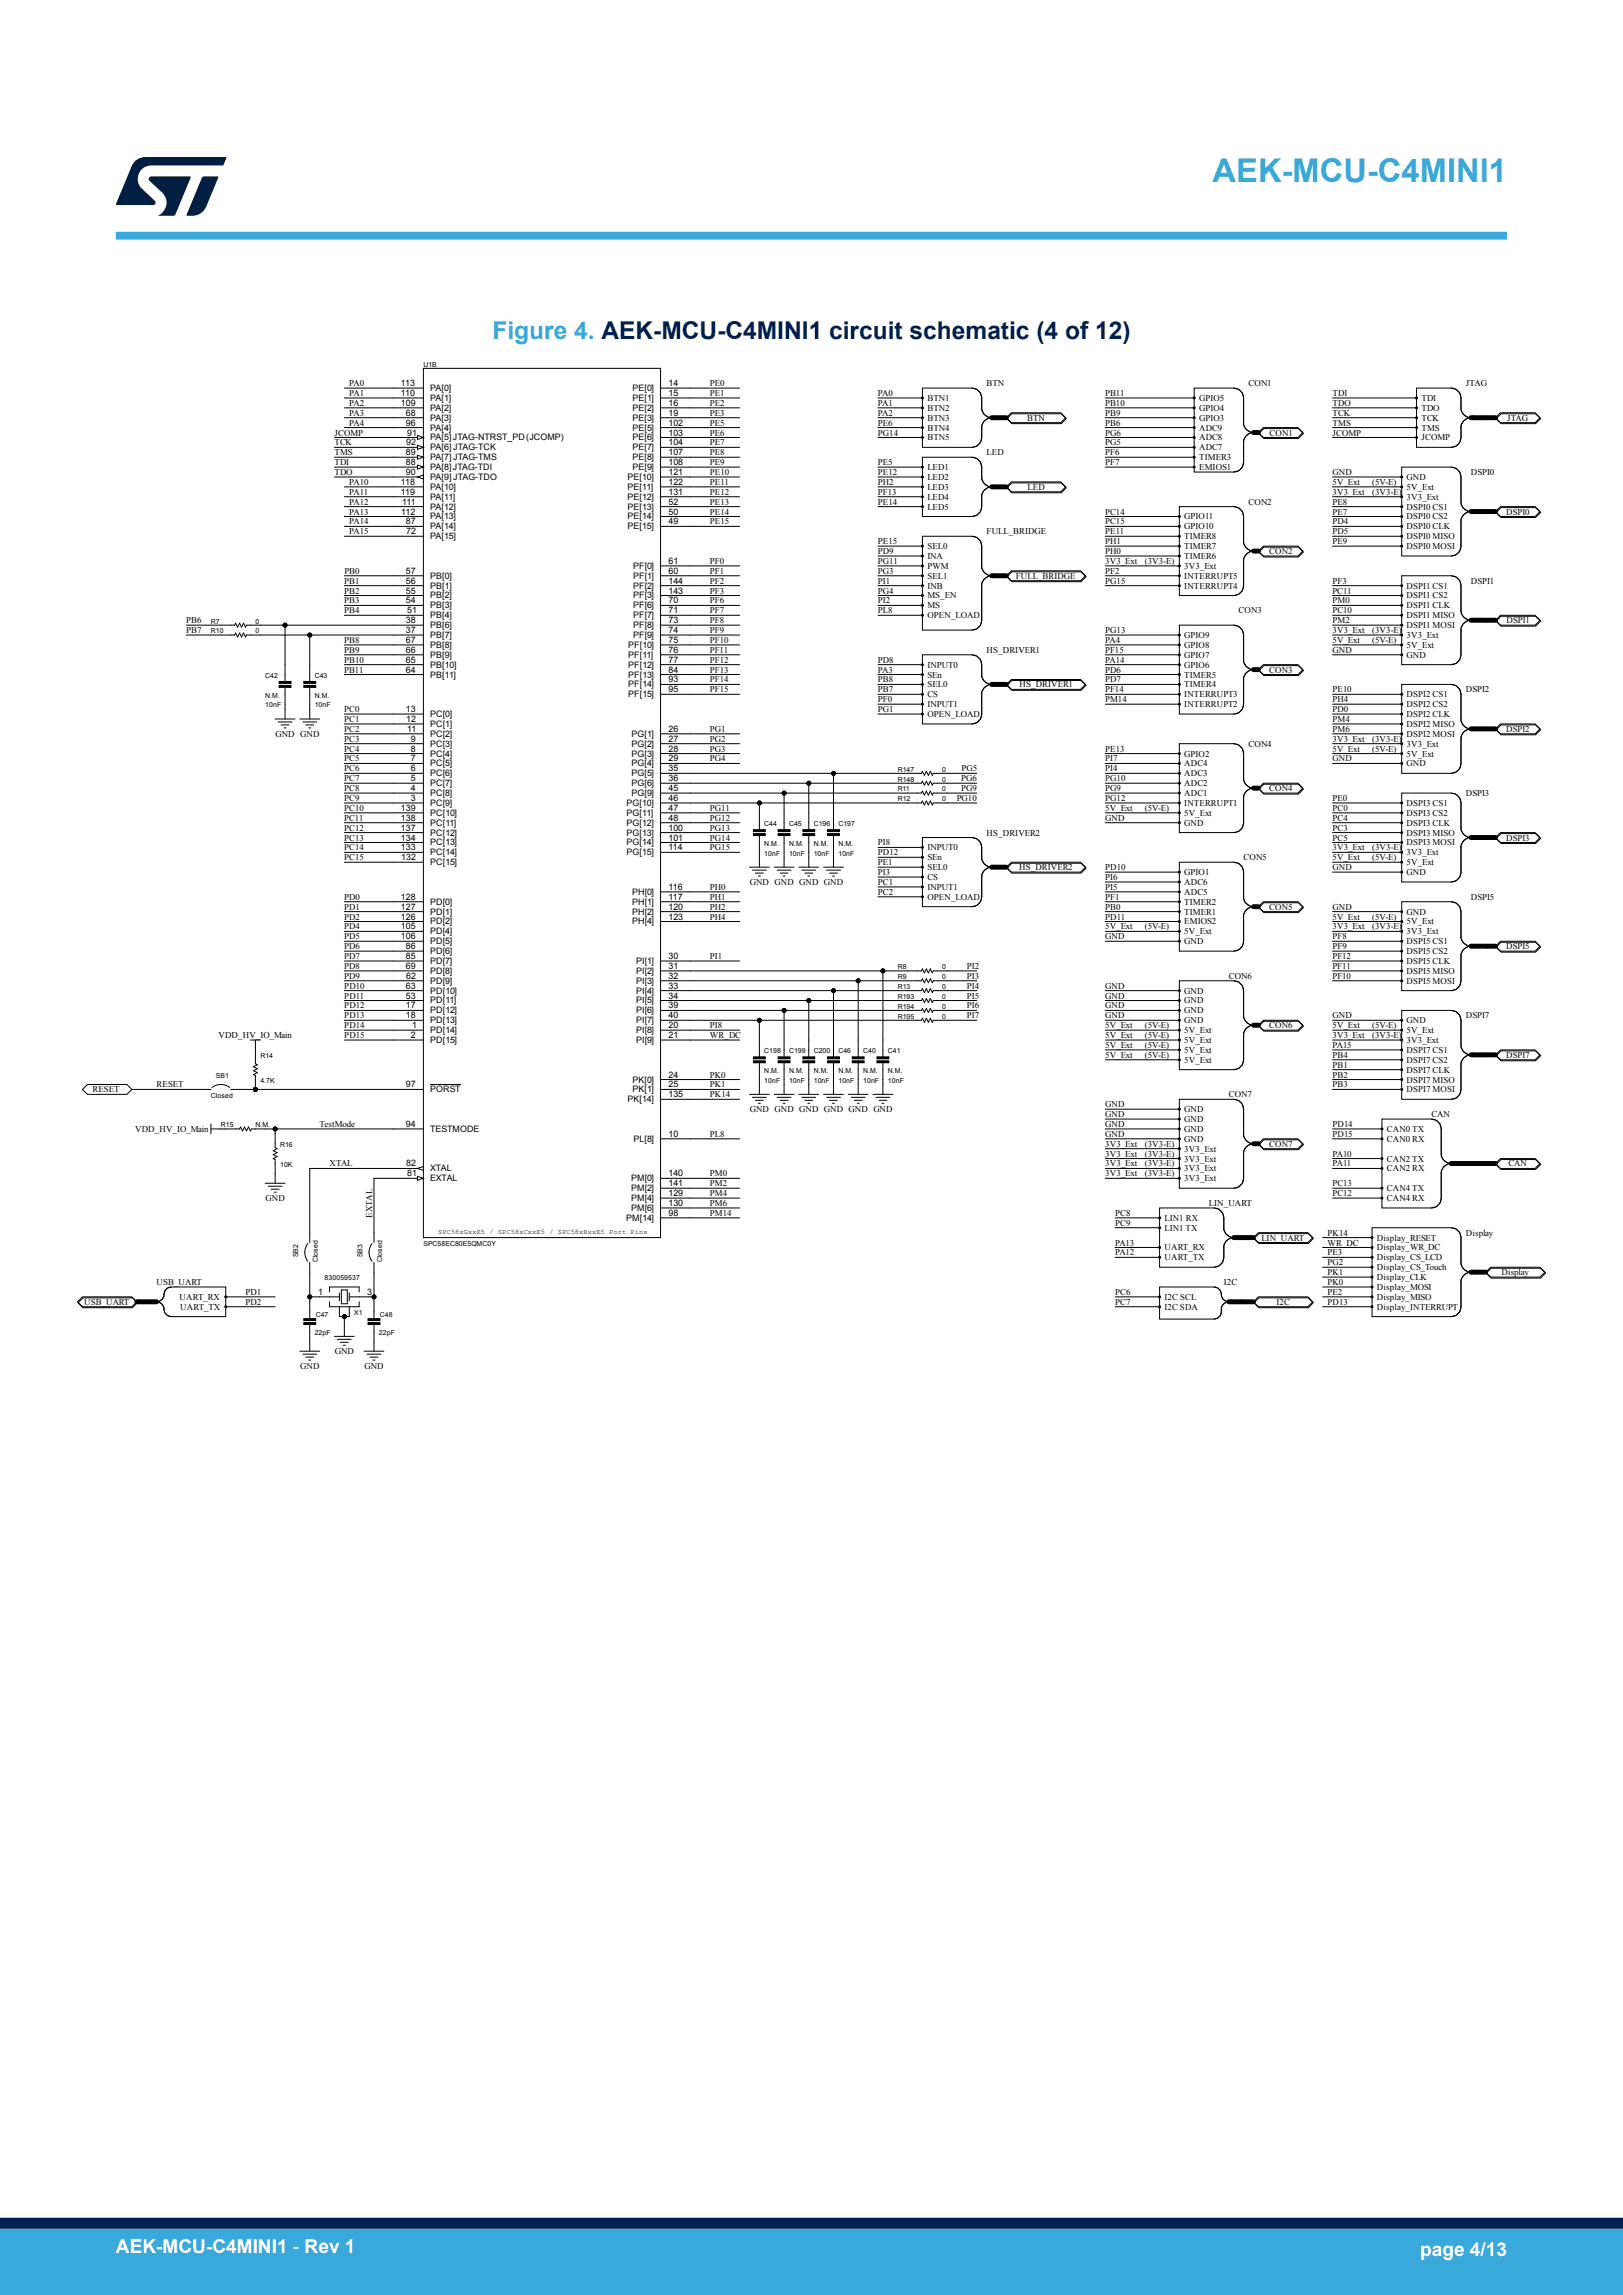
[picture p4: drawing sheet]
<svg xmlns="http://www.w3.org/2000/svg" width="210mm" height="297mm" viewBox="0 0 210 297" stroke-linecap="round" stroke-linejoin="round" font-family="sans-serif">
<defs><g id="words">
<text font-size="4.2" fill="#39a9dc" x="156.9" y="23.5">AEK-MCU-C4MINI1</text>
<text font-size="3.2" fill="#39a9dc" x="63.7" y="43.8">Figure 4. AEK-MCU-C4MINI1 circuit schematic (4 of 12)</text>
<g font-size="2.5" fill="#fff">
<text x="15" y="291.6">AEK-MCU-C4MINI1 - Rev 1</text>
<text x="183.7" y="291.9">page 4/13</text>
</g>
<g font-size="1.2">
<text x="45.2" y="53.8">PA3</text>
<text x="45.2" y="51.2">PA1</text>
<text x="45.2" y="52.5">PA2</text>
<text x="45.2" y="50">PA0</text>
<text x="51.9" y="50">113</text>
<text x="51.9" y="51.2">110</text>
<text x="51.9" y="52.5">109</text>
<text x="52.5" y="53.8">68</text>
<text x="55.7" y="50.6">PA[0]</text>
<text x="55.7" y="51.9">PA[1]</text>
<text x="55.7" y="53.2">PA[2]</text>
<text x="81.8" y="53.2">PE[2]</text>
<text x="81.8" y="51.9">PE[1]</text>
<text x="81.8" y="50.6">PE[0]</text>
<text x="86.5" y="53.8">19</text>
<text x="86.5" y="52.5">16</text>
<text x="86.5" y="51.2">15</text>
<text x="86.5" y="50">14</text>
<text x="91.9" y="52.5">PE2</text>
<text x="91.9" y="50">PE0</text>
<text x="91.9" y="51.2">PE1</text>
<text x="91.9" y="53.8">PE3</text>
<text x="113.6" y="51.2">PA0</text>
<text x="113.6" y="52.5">PA1</text>
<text x="113.6" y="53.8">PA2</text>
<text x="120" y="51.9">BTN1</text>
<text x="120" y="53.2">BTN2</text>
<text x="127.7" y="50">BTN</text>
<text x="143" y="52.5">PB10</text>
<text x="143" y="53.8">PB9</text>
<text x="143" y="51.2">PB11</text>
<text x="155.2" y="51.9">GPIO5</text>
<text x="155.2" y="53.2">GPIO4</text>
<text x="161.5" y="50">CON1</text>
<text x="172.4" y="51.2">TDI</text>
<text x="172.4" y="52.5">TDO</text>
<text x="172.4" y="53.8">TCK</text>
<text x="183.9" y="51.9">TDI</text>
<text x="183.9" y="53.2">TDO</text>
<text x="189.7" y="50">JTAG</text>
<text x="43.3" y="58.9">TMS</text>
<text x="43.3" y="57.6">TCK</text>
<text x="43.3" y="56.4">JCOMP</text>
<text x="45.2" y="55.1">PA4</text>
<text x="52.5" y="55.1">96</text>
<text x="52.5" y="58.9">89</text>
<text x="52.6" y="57.6">92</text>
<text x="52.7" y="56.4">91</text>
<text x="55.7" y="54.4">PA[3]</text>
<text x="55.7" y="55.7">PA[4]</text>
<text x="55.7" y="58.3">PA[6] JTAG-TCK</text>
<text x="55.7" y="59.6">PA[7] JTAG-TMS</text>
<text x="55.7" y="57">PA[5] JTAG-NTRST_PD (JCOMP)</text>
<text x="81.8" y="59.6">PE[8]</text>
<text x="81.8" y="58.3">PE[7]</text>
<text x="81.8" y="57">PE[6]</text>
<text x="81.8" y="55.7">PE[5]</text>
<text x="81.8" y="54.4">PE[3]</text>
<text x="86.5" y="58.9">107</text>
<text x="86.5" y="57.6">104</text>
<text x="86.5" y="56.4">103</text>
<text x="86.5" y="55.1">102</text>
<text x="91.9" y="57.6">PE7</text>
<text x="91.9" y="55.1">PE5</text>
<text x="91.9" y="58.9">PE8</text>
<text x="91.9" y="56.4">PE6</text>
<text x="113.6" y="55.1">PE6</text>
<text x="113.6" y="56.4">PG14</text>
<text x="120" y="54.4">BTN3</text>
<text x="120" y="55.7">BTN4</text>
<text x="120" y="57">BTN5</text>
<text x="127.7" y="58.9">LED</text>
<text x="132.9" y="54.4">BTN</text>
<text x="143" y="58.9">PF6</text>
<text x="143" y="57.6">PG5</text>
<text x="143" y="56.4">PG6</text>
<text x="143" y="55.1">PB6</text>
<text x="155.2" y="55.7">ADC9</text>
<text x="155.2" y="58.3">ADC7</text>
<text x="155.2" y="57">ADC8</text>
<text x="155.2" y="54.4">GPIO3</text>
<text x="155.2" y="59.6">TIMER3</text>
<text x="164.3" y="56.4">CON1</text>
<text x="172.4" y="56.4">JCOMP</text>
<text x="172.4" y="55.1">TMS</text>
<text x="183.9" y="54.4">TCK</text>
<text x="183.9" y="55.7">TMS</text>
<text x="183.9" y="57">JCOMP</text>
<text x="195" y="54.4">JTAG</text>
<text x="43.3" y="61.5">TDO</text>
<text x="43.3" y="60.2">TDI</text>
<text x="45.2" y="64">PA11</text>
<text x="45.2" y="62.8">PA10</text>
<text x="45.2" y="65.3">PA12</text>
<text x="51.9" y="62.8">118</text>
<text x="51.9" y="64">119</text>
<text x="52.1" y="65.3">111</text>
<text x="52.5" y="60.2">88</text>
<text x="52.5" y="61.5">90</text>
<text x="55.7" y="65.9">PA[12]</text>
<text x="55.7" y="60.8">PA[8] JTAG-TDI</text>
<text x="55.7" y="62.1">PA[9] JTAG-TDO</text>
<text x="55.7" y="63.4">PA[10]</text>
<text x="55.7" y="64.7">PA[11]</text>
<text x="81.2" y="65.9">PE[13]</text>
<text x="81.2" y="64.7">PE[12]</text>
<text x="81.2" y="63.4">PE[11]</text>
<text x="81.2" y="62.1">PE[10]</text>
<text x="81.8" y="60.8">PE[9]</text>
<text x="86.5" y="65.3">52</text>
<text x="86.5" y="64">131</text>
<text x="86.5" y="62.8">122</text>
<text x="86.5" y="61.5">121</text>
<text x="86.5" y="60.2">108</text>
<text x="91.9" y="62.8">PE11</text>
<text x="91.9" y="61.5">PE10</text>
<text x="91.9" y="64">PE12</text>
<text x="91.9" y="60.2">PE9</text>
<text x="91.9" y="65.3">PE13</text>
<text x="113.6" y="64">PF13</text>
<text x="113.6" y="60.2">PE5</text>
<text x="113.6" y="65.3">PE14</text>
<text x="113.6" y="62.8">PH2</text>
<text x="113.6" y="61.5">PE12</text>
<text x="120" y="60.8">LED1</text>
<text x="120" y="62.1">LED2</text>
<text x="120" y="63.4">LED3</text>
<text x="120" y="65.9">LED5</text>
<text x="120" y="64.7">LED4</text>
<text x="132.9" y="63.4">LED</text>
<text x="143" y="60.2">PF7</text>
<text x="155.2" y="60.8">EMIOS1</text>
<text x="161.5" y="65.3">CON2</text>
<text x="172.4" y="65.3">PE8</text>
<text x="172.4" y="61.5">GND</text>
<text x="172.4" y="62.8">5V_Ext</text>
<text x="172.4" y="64">3V3_Ext</text>
<text x="177.5" y="64">(3V3-E)</text>
<text x="177.5" y="62.8">(5V-E)</text>
<text x="182" y="62.1">GND</text>
<text x="182" y="65.9">DSPI0 CS1</text>
<text x="182" y="64.7">3V3_Ext</text>
<text x="182" y="63.4">5V_Ext</text>
<text x="190.3" y="61.5">DSPI0</text>
<text x="45.2" y="69.1">PA15</text>
<text x="45.2" y="67.9">PA14</text>
<text x="45.2" y="66.6">PA13</text>
<text x="51.9" y="66.6">112</text>
<text x="52.5" y="67.9">87</text>
<text x="52.6" y="69.1">72</text>
<text x="55.7" y="68.5">PA[14]</text>
<text x="55.7" y="67.2">PA[13]</text>
<text x="55.7" y="69.8">PA[15]</text>
<text x="81.2" y="68.5">PE[15]</text>
<text x="81.2" y="67.2">PE[14]</text>
<text x="86.5" y="67.9">49</text>
<text x="86.5" y="66.6">50</text>
<text x="91.9" y="67.9">PE15</text>
<text x="91.9" y="66.6">PE14</text>
<text x="113.6" y="71.7">PD9</text>
<text x="113.6" y="70.4">PE15</text>
<text x="120" y="71.1">SEL0</text>
<text x="127.7" y="69.1">FULL_BRIDGE</text>
<text x="143" y="71.7">PH0</text>
<text x="143" y="66.6">PC14</text>
<text x="143" y="67.9">PC15</text>
<text x="143" y="69.1">PE11</text>
<text x="143" y="70.4">PH1</text>
<text x="153.2" y="67.2">GPIO11</text>
<text x="153.2" y="71.1">TIMER7</text>
<text x="153.2" y="69.8">TIMER8</text>
<text x="153.2" y="68.5">GPIO10</text>
<text x="164.2" y="71.7">CON2</text>
<text x="172.4" y="70.4">PE9</text>
<text x="172.4" y="67.9">PD4</text>
<text x="172.4" y="69.1">PD5</text>
<text x="172.4" y="66.6">PE7</text>
<text x="182" y="68.5">DSPI0 CLK</text>
<text x="182" y="69.8">DSPI0 MISO</text>
<text x="182" y="71.1">DSPI0 MOSI</text>
<text x="182" y="67.2">DSPI0 CS2</text>
<text x="194.9" y="66.6">DSPI0</text>
<text x="44.6" y="75.5">PB1</text>
<text x="44.6" y="76.8">PB2</text>
<text x="44.6" y="74.3">PB0</text>
<text x="52.5" y="74.3">57</text>
<text x="52.5" y="75.5">56</text>
<text x="52.5" y="76.8">55</text>
<text x="55.7" y="77.5">PB[2]</text>
<text x="55.7" y="74.9">PB[0]</text>
<text x="55.7" y="76.2">PB[1]</text>
<text x="81.9" y="77.5">PF[3]</text>
<text x="81.9" y="76.2">PF[2]</text>
<text x="81.9" y="74.9">PF[1]</text>
<text x="81.9" y="73.6">PF[0]</text>
<text x="86.5" y="76.8">143</text>
<text x="86.5" y="75.5">144</text>
<text x="86.5" y="74.3">60</text>
<text x="86.5" y="73">61</text>
<text x="91.9" y="75.5">PF2</text>
<text x="91.9" y="76.8">PF3</text>
<text x="91.9" y="74.3">PF1</text>
<text x="91.9" y="73">PF0</text>
<text x="113.6" y="74.3">PG3</text>
<text x="113.6" y="76.8">PG4</text>
<text x="113.6" y="75.5">PI1</text>
<text x="113.6" y="73">PG11</text>
<text x="120" y="77.5">MS_EN</text>
<text x="120" y="72.3">INA</text>
<text x="120" y="73.6">PWM</text>
<text x="120" y="76.2">INB</text>
<text x="120" y="74.9">SEL1</text>
<text x="131.5" y="74.9">FULL_BRIDGE</text>
<text x="143" y="73">3V3_Ext</text>
<text x="143" y="75.5">PG15</text>
<text x="143" y="74.3">PF2</text>
<text x="148.1" y="73">(3V3-E)</text>
<text x="153.2" y="76.2">INTERRUPT4</text>
<text x="153.2" y="73.6">3V3_Ext</text>
<text x="153.2" y="72.3">TIMER6</text>
<text x="153.2" y="74.9">INTERRUPT5</text>
<text x="172.4" y="76.8">PC11</text>
<text x="172.4" y="75.5">PF3</text>
<text x="182" y="77.5">DSPI1 CS2</text>
<text x="182" y="76.2">DSPI1 CS1</text>
<text x="190.3" y="75.5">DSPI1</text>
<text x="24.1" y="80.6">PB6</text>
<text x="24.1" y="81.9">PB7</text>
<text x="44.6" y="83.2">PB8</text>
<text x="44.6" y="78.1">PB3</text>
<text x="44.6" y="79.4">PB4</text>
<text x="52.5" y="80.6">38</text>
<text x="52.5" y="81.9">37</text>
<text x="52.5" y="83.2">67</text>
<text x="52.5" y="78.1">54</text>
<text x="52.7" y="79.4">51</text>
<text x="55.7" y="78.7">PB[3]</text>
<text x="55.7" y="81.3">PB[6]</text>
<text x="55.7" y="82.6">PB[7]</text>
<text x="55.7" y="83.8">PB[8]</text>
<text x="55.7" y="80">PB[4]</text>
<text x="81.3" y="83.8">PF[10]</text>
<text x="81.9" y="82.6">PF[9]</text>
<text x="81.9" y="81.3">PF[8]</text>
<text x="81.9" y="80">PF[7]</text>
<text x="81.9" y="78.7">PF[6]</text>
<text x="86.5" y="83.2">75</text>
<text x="86.5" y="81.9">74</text>
<text x="86.5" y="80.6">73</text>
<text x="86.5" y="79.4">71</text>
<text x="86.5" y="78.1">70</text>
<text x="91.9" y="80.6">PF8</text>
<text x="91.9" y="78.1">PF6</text>
<text x="91.9" y="79.4">PF7</text>
<text x="91.9" y="81.9">PF9</text>
<text x="91.9" y="83.2">PF10</text>
<text x="113.6" y="79.4">PL8</text>
<text x="113.6" y="78.1">PI2</text>
<text x="120" y="80">OPEN_LOAD</text>
<text x="120" y="78.7">MS</text>
<text x="143" y="81.9">PG13</text>
<text x="143" y="83.2">PA4</text>
<text x="153.2" y="82.6">GPIO9</text>
<text x="153.2" y="83.8">GPIO8</text>
<text x="160.3" y="79.4">CON3</text>
<text x="172.4" y="79.4">PC10</text>
<text x="172.4" y="80.6">PM2</text>
<text x="172.4" y="78.1">PM0</text>
<text x="172.4" y="81.9">3V3_Ext</text>
<text x="172.4" y="83.2">5V_Ext</text>
<text x="177.5" y="81.9">(3V3-E)</text>
<text x="177.5" y="83.2">(5V-E)</text>
<text x="182" y="83.8">5V_Ext</text>
<text x="182" y="82.6">3V3_Ext</text>
<text x="182" y="81.3">DSPI1 MOSI</text>
<text x="182" y="80">DSPI1 MISO</text>
<text x="182" y="78.7">DSPI1 CLK</text>
<text x="194.9" y="80.6">DSPI1</text>
<text x="44.6" y="84.5">PB9</text>
<text x="44.6" y="87">PB11</text>
<text x="44.6" y="85.8">PB10</text>
<text x="52.5" y="84.5">66</text>
<text x="52.5" y="85.8">65</text>
<text x="52.5" y="87">64</text>
<text x="55.7" y="85.1">PB[9]</text>
<text x="55.7" y="86.4">PB[10]</text>
<text x="55.7" y="87.7">PB[11]</text>
<text x="81.3" y="85.1">PF[11]</text>
<text x="81.3" y="89">PF[14]</text>
<text x="81.3" y="87.7">PF[13]</text>
<text x="81.3" y="86.4">PF[12]</text>
<text x="86.5" y="89.6">95</text>
<text x="86.5" y="88.3">93</text>
<text x="86.5" y="87">84</text>
<text x="86.5" y="85.8">77</text>
<text x="86.5" y="84.5">76</text>
<text x="91.9" y="89.6">PF15</text>
<text x="91.9" y="85.8">PF12</text>
<text x="91.9" y="84.5">PF11</text>
<text x="91.9" y="88.3">PF14</text>
<text x="91.9" y="87">PF13</text>
<text x="113.6" y="85.8">PD8</text>
<text x="113.6" y="87">PA3</text>
<text x="113.6" y="88.3">PB8</text>
<text x="113.6" y="89.6">PB7</text>
<text x="120" y="89">SEL0</text>
<text x="120" y="86.4">INPUT0</text>
<text x="120" y="87.7">SEn</text>
<text x="127.7" y="84.5">HS_DRIVER1</text>
<text x="131.9" y="89">HS_DRIVER1</text>
<text x="143" y="89.6">PF14</text>
<text x="143" y="85.8">PA14</text>
<text x="143" y="84.5">PF15</text>
<text x="143" y="88.3">PD7</text>
<text x="143" y="87">PD6</text>
<text x="153.2" y="87.7">TIMER5</text>
<text x="153.2" y="85.1">GPIO7</text>
<text x="153.2" y="89">TIMER4</text>
<text x="153.2" y="86.4">GPIO6</text>
<text x="164.2" y="87">CON3</text>
<text x="172.4" y="89.6">PE10</text>
<text x="172.4" y="84.5">GND</text>
<text x="182" y="85.1">GND</text>
<text x="189.7" y="89.6">DSPI2</text>
<text x="35.6" y="95.3">GND GND</text>
<text x="44.6" y="94.7">PC2</text>
<text x="44.6" y="96">PC3</text>
<text x="44.6" y="92.2">PC0</text>
<text x="44.6" y="93.4">PC1</text>
<text x="52.5" y="92.2">13</text>
<text x="52.6" y="93.4">12</text>
<text x="52.7" y="94.7">11</text>
<text x="53.2" y="96">9</text>
<text x="55.7" y="95.3">PC[2]</text>
<text x="55.7" y="94.1">PC[1]</text>
<text x="55.7" y="92.8">PC[0]</text>
<text x="81.3" y="90.2">PF[15]</text>
<text x="81.7" y="95.3">PG[1]</text>
<text x="86.5" y="96">27</text>
<text x="86.5" y="94.7">26</text>
<text x="91.9" y="94.7">PG1</text>
<text x="91.9" y="96">PG2</text>
<text x="113.6" y="92.2">PG1</text>
<text x="113.6" y="90.9">PF0</text>
<text x="120" y="91.5">INPUT1</text>
<text x="120" y="90.2">CS</text>
<text x="120" y="92.8">OPEN_LOAD</text>
<text x="143" y="90.9">PM14</text>
<text x="153.2" y="91.5">INTERRUPT2</text>
<text x="153.2" y="90.2">INTERRUPT3</text>
<text x="172.4" y="94.7">PM6</text>
<text x="172.4" y="92.2">PD0</text>
<text x="172.4" y="90.9">PH4</text>
<text x="172.4" y="93.4">PM4</text>
<text x="172.4" y="96">3V3_Ext</text>
<text x="177.5" y="96">(3V3-E)</text>
<text x="182" y="94.1">DSPI2 MISO</text>
<text x="182" y="91.5">DSPI2 CS2</text>
<text x="182" y="92.8">DSPI2 CLK</text>
<text x="182" y="95.3">DSPI2 MOSI</text>
<text x="182" y="90.2">DSPI2 CS1</text>
<text x="194.9" y="94.7">DSPI2</text>
<text x="44.6" y="98.5">PC5</text>
<text x="44.6" y="97.3">PC4</text>
<text x="44.6" y="101.1">PC7</text>
<text x="44.6" y="99.8">PC6</text>
<text x="53.2" y="97.3">8</text>
<text x="53.2" y="98.5">7</text>
<text x="53.2" y="99.8">6</text>
<text x="53.2" y="101.1">5</text>
<text x="55.7" y="97.9">PC[4]</text>
<text x="55.7" y="96.6">PC[3]</text>
<text x="55.7" y="99.2">PC[5]</text>
<text x="55.7" y="100.5">PC[6]</text>
<text x="55.7" y="101.7">PC[7]</text>
<text x="81.7" y="101.7">PG[6]</text>
<text x="81.7" y="100.5">PG[5]</text>
<text x="81.7" y="99.2">PG[4]</text>
<text x="81.7" y="97.9">PG[3]</text>
<text x="81.7" y="96.6">PG[2]</text>
<text x="86.5" y="99.8">35</text>
<text x="86.5" y="98.5">29</text>
<text x="86.5" y="97.3">28</text>
<text x="86.5" y="101.1">36</text>
<text x="91.9" y="97.3">PG3</text>
<text x="91.9" y="98.5">PG4</text>
<text x="124.4" y="101.1">PG6</text>
<text x="124.4" y="99.8">PG5</text>
<text x="143" y="101.1">PG10</text>
<text x="143" y="99.8">PI4</text>
<text x="143" y="97.3">PE13</text>
<text x="143" y="98.5">PI7</text>
<text x="153.2" y="97.9">GPIO2</text>
<text x="153.2" y="101.7">ADC2</text>
<text x="153.2" y="99.2">ADC4</text>
<text x="153.2" y="100.5">ADC3</text>
<text x="161.5" y="96.6">CON4</text>
<text x="172.4" y="98.5">GND</text>
<text x="172.4" y="97.3">5V_Ext</text>
<text x="177.5" y="97.3">(5V-E)</text>
<text x="182" y="97.9">5V_Ext</text>
<text x="182" y="99.2">GND</text>
<text x="182" y="96.6">3V3_Ext</text>
<text x="44.6" y="102.4">PC8</text>
<text x="44.6" y="103.7">PC9</text>
<text x="44.6" y="106.2">PC11</text>
<text x="44.6" y="104.9">PC10</text>
<text x="44.6" y="107.5">PC12</text>
<text x="51.9" y="104.9">139</text>
<text x="51.9" y="106.2">138</text>
<text x="51.9" y="107.5">137</text>
<text x="53.2" y="103.7">3</text>
<text x="53.2" y="102.4">4</text>
<text x="55.7" y="106.9">PC[11]</text>
<text x="55.7" y="104.3">PC[9]</text>
<text x="55.7" y="105.6">PC[10]</text>
<text x="55.7" y="103">PC[8]</text>
<text x="81.1" y="106.9">PG[12]</text>
<text x="81.1" y="105.6">PG[11]</text>
<text x="81.1" y="104.3">PG[10]</text>
<text x="81.7" y="103">PG[9]</text>
<text x="86.5" y="107.5">100</text>
<text x="86.5" y="106.2">48</text>
<text x="86.5" y="104.9">47</text>
<text x="86.5" y="103.7">46</text>
<text x="86.5" y="102.4">45</text>
<text x="91.9" y="107.5">PG13</text>
<text x="91.9" y="106.2">PG12</text>
<text x="91.9" y="104.9">PG11</text>
<text x="123.8" y="103.7">PG10</text>
<text x="124.4" y="102.4">PG9</text>
<text x="143" y="102.4">PG9</text>
<text x="143" y="103.7">PG12</text>
<text x="143" y="106.2">GND</text>
<text x="143" y="104.9">5V_Ext</text>
<text x="148.1" y="104.9">(5V-E)</text>
<text x="153.2" y="105.6">5V_Ext</text>
<text x="153.2" y="106.9">GND</text>
<text x="153.2" y="103">ADC1</text>
<text x="153.2" y="104.3">INTERRUPT1</text>
<text x="164.2" y="102.4">CON4</text>
<text x="172.4" y="107.5">PC3</text>
<text x="172.4" y="106.2">PC4</text>
<text x="172.4" y="104.9">PC0</text>
<text x="172.4" y="103.7">PE0</text>
<text x="182" y="105.6">DSPI3 CS2</text>
<text x="182" y="104.3">DSPI3 CS1</text>
<text x="182" y="106.9">DSPI3 CLK</text>
<text x="189.7" y="103">DSPI3</text>
<text x="44.6" y="110">PC14</text>
<text x="44.6" y="111.3">PC15</text>
<text x="44.6" y="108.8">PC13</text>
<text x="51.9" y="110">133</text>
<text x="51.9" y="108.8">134</text>
<text x="51.9" y="111.3">132</text>
<text x="55.7" y="112">PC[15]</text>
<text x="55.7" y="109.4">PC[13]</text>
<text x="55.7" y="110.7">PC[14]</text>
<text x="55.7" y="108.1">PC[12]</text>
<text x="81.1" y="110.7">PG[15]</text>
<text x="81.1" y="109.4">PG[14]</text>
<text x="81.1" y="108.1">PG[13]</text>
<text x="86.5" y="110">114</text>
<text x="86.5" y="108.8">101</text>
<text x="91.9" y="110">PG15</text>
<text x="91.9" y="108.8">PG14</text>
<text x="113.6" y="113.2">PI3</text>
<text x="113.6" y="109.4">PI8</text>
<text x="113.6" y="110.7">PD12</text>
<text x="113.6" y="112">PE1</text>
<text x="120" y="112.6">SEL0</text>
<text x="120" y="113.9">CS</text>
<text x="120" y="110">INPUT0</text>
<text x="120" y="111.3">SEn</text>
<text x="127.7" y="108.1">HS_DRIVER2</text>
<text x="131.9" y="112.6">HS_DRIVER2</text>
<text x="143" y="112.6">PD10</text>
<text x="143" y="113.9">PI6</text>
<text x="153.2" y="113.2">GPIO1</text>
<text x="160.9" y="111.3">CON5</text>
<text x="172.4" y="110">3V3_Ext</text>
<text x="172.4" y="108.8">PC5</text>
<text x="172.4" y="112.6">GND</text>
<text x="172.4" y="111.3">5V_Ext</text>
<text x="177.5" y="110">(3V3-E)</text>
<text x="177.5" y="111.3">(5V-E)</text>
<text x="182" y="112">5V_Ext</text>
<text x="182" y="113.2">GND</text>
<text x="182" y="110.7">3V3_Ext</text>
<text x="182" y="109.4">DSPI3 MOSI</text>
<text x="182" y="108.1">DSPI3 MISO</text>
<text x="194.9" y="108.8">DSPI3</text>
<text x="44.6" y="117.7">PD1</text>
<text x="44.6" y="119">PD2</text>
<text x="44.6" y="116.4">PD0</text>
<text x="51.9" y="119">126</text>
<text x="51.9" y="117.7">127</text>
<text x="51.9" y="116.4">128</text>
<text x="55.7" y="119.6">PD[2]</text>
<text x="55.7" y="118.4">PD[1]</text>
<text x="55.7" y="117.1">PD[0]</text>
<text x="81.8" y="119.6">PH[4]</text>
<text x="81.8" y="118.4">PH[2]</text>
<text x="81.8" y="117.1">PH[1]</text>
<text x="81.8" y="115.8">PH[0]</text>
<text x="86.5" y="119">123</text>
<text x="86.5" y="117.7">120</text>
<text x="86.5" y="116.4">117</text>
<text x="86.5" y="115.2">116</text>
<text x="91.9" y="115.2">PH0</text>
<text x="91.9" y="116.4">PH1</text>
<text x="91.9" y="119">PH4</text>
<text x="91.9" y="117.7">PH2</text>
<text x="97" y="114.5">GND GND GND GND</text>
<text x="113.6" y="115.8">PC2</text>
<text x="113.6" y="114.5">PC1</text>
<text x="120" y="116.4">OPEN_LOAD</text>
<text x="120" y="115.2">INPUT1</text>
<text x="143" y="119">PD11</text>
<text x="143" y="117.7">PB0</text>
<text x="143" y="116.4">PF1</text>
<text x="143" y="115.2">PI5</text>
<text x="153.2" y="114.5">ADC6</text>
<text x="153.2" y="118.4">TIMER1</text>
<text x="153.2" y="115.8">ADC5</text>
<text x="153.2" y="117.1">TIMER2</text>
<text x="153.2" y="119.6">EMIOS2</text>
<text x="164.2" y="117.7">CON5</text>
<text x="172.4" y="117.7">GND</text>
<text x="172.4" y="119">5V_Ext</text>
<text x="177.5" y="119">(5V-E)</text>
<text x="182" y="119.6">5V_Ext</text>
<text x="182" y="118.4">GND</text>
<text x="190.3" y="116.4">DSPI5</text>
<text x="44.6" y="121.6">PD5</text>
<text x="44.6" y="122.8">PD6</text>
<text x="44.6" y="124.1">PD7</text>
<text x="44.6" y="125.4">PD8</text>
<text x="44.6" y="120.3">PD4</text>
<text x="51.9" y="121.6">106</text>
<text x="51.9" y="120.3">105</text>
<text x="52.5" y="125.4">69</text>
<text x="52.5" y="124.1">85</text>
<text x="52.5" y="122.8">86</text>
<text x="55.7" y="124.7">PD[7]</text>
<text x="55.7" y="123.5">PD[6]</text>
<text x="55.7" y="122.2">PD[5]</text>
<text x="55.7" y="120.9">PD[4]</text>
<text x="82.3" y="124.7">PI[1]</text>
<text x="86.5" y="124.1">30</text>
<text x="86.5" y="125.4">31</text>
<text x="91.9" y="124.1">PI1</text>
<text x="125.1" y="125.4">PI2</text>
<text x="143" y="121.6">GND</text>
<text x="143" y="120.3">5V_Ext</text>
<text x="148.1" y="120.3">(5V-E)</text>
<text x="153.2" y="120.9">5V_Ext</text>
<text x="153.2" y="122.2">GND</text>
<text x="172.4" y="122.8">PF9</text>
<text x="172.4" y="124.1">PF12</text>
<text x="172.4" y="125.4">PF11</text>
<text x="172.4" y="121.6">PF8</text>
<text x="172.4" y="120.3">3V3_Ext</text>
<text x="177.5" y="120.3">(3V3-E)</text>
<text x="182" y="123.5">DSPI5 CS2</text>
<text x="182" y="124.7">DSPI5 CLK</text>
<text x="182" y="120.9">3V3_Ext</text>
<text x="182" y="122.2">DSPI5 CS1</text>
<text x="194.9" y="122.8">DSPI5</text>
<text x="44.6" y="126.7">PD9</text>
<text x="44.6" y="127.9">PD10</text>
<text x="44.6" y="130.5">PD12</text>
<text x="44.6" y="131.8">PD13</text>
<text x="44.6" y="129.2">PD11</text>
<text x="52.5" y="131.8">18</text>
<text x="52.5" y="129.2">53</text>
<text x="52.5" y="130.5">17</text>
<text x="52.5" y="127.9">63</text>
<text x="52.6" y="126.7">62</text>
<text x="55.7" y="129.9">PD[11]</text>
<text x="55.7" y="131.1">PD[12]</text>
<text x="55.7" y="128.6">PD[10]</text>
<text x="55.7" y="126">PD[8]</text>
<text x="55.7" y="127.3">PD[9]</text>
<text x="82.3" y="126">PI[2]</text>
<text x="82.3" y="127.3">PI[3]</text>
<text x="82.3" y="128.6">PI[4]</text>
<text x="82.3" y="129.9">PI[5]</text>
<text x="82.3" y="131.1">PI[6]</text>
<text x="86.5" y="126.7">32</text>
<text x="86.5" y="127.9">33</text>
<text x="86.5" y="129.2">34</text>
<text x="86.5" y="130.5">39</text>
<text x="86.5" y="131.8">40</text>
<text x="125.1" y="126.7">PI3</text>
<text x="125.1" y="127.9">PI4</text>
<text x="125.1" y="129.2">PI5</text>
<text x="125.1" y="130.5">PI6</text>
<text x="125.1" y="131.8">PI7</text>
<text x="143" y="131.8">GND</text>
<text x="143" y="130.5">GND</text>
<text x="143" y="129.2">GND</text>
<text x="143" y="127.9">GND</text>
<text x="153.2" y="131.1">GND</text>
<text x="153.2" y="129.9">GND</text>
<text x="153.2" y="128.6">GND</text>
<text x="159" y="126.7">CON6</text>
<text x="172.4" y="126.7">PF10</text>
<text x="172.4" y="131.8">GND</text>
<text x="182" y="126">DSPI5 MISO</text>
<text x="182" y="127.3">DSPI5 MOSI</text>
<text x="189.7" y="131.8">DSPI7</text>
<text x="28.3" y="134.3">VDD_HV_IO_Main</text>
<text x="44.6" y="133.1">PD14</text>
<text x="44.6" y="134.3">PD15</text>
<text x="53.2" y="134.3">2</text>
<text x="53.3" y="133.1">1</text>
<text x="55.7" y="133.7">PD[14]</text>
<text x="55.7" y="135">PD[15]</text>
<text x="55.7" y="132.4">PD[13]</text>
<text x="82.3" y="132.4">PI[7]</text>
<text x="82.3" y="133.7">PI[8]</text>
<text x="82.3" y="135">PI[9]</text>
<text x="86.5" y="133.1">20</text>
<text x="86.5" y="134.3">21</text>
<text x="91.9" y="133.1">PI8</text>
<text x="91.9" y="134.3">WR_DC</text>
<text x="143" y="136.9">5V_Ext</text>
<text x="143" y="133.1">5V_Ext</text>
<text x="143" y="134.3">5V_Ext</text>
<text x="143" y="135.6">5V_Ext</text>
<text x="148.1" y="133.1">(5V-E)</text>
<text x="148.1" y="134.3">(5V-E)</text>
<text x="148.1" y="135.6">(5V-E)</text>
<text x="148.1" y="136.9">(5V-E)</text>
<text x="153.2" y="132.4">GND</text>
<text x="153.2" y="133.7">5V_Ext</text>
<text x="153.2" y="135">5V_Ext</text>
<text x="153.2" y="136.3">5V_Ext</text>
<text x="153.2" y="137.5">5V_Ext</text>
<text x="164.2" y="133.1">CON6</text>
<text x="172.4" y="136.9">PB4</text>
<text x="172.4" y="133.1">5V_Ext</text>
<text x="172.4" y="135.6">PA15</text>
<text x="172.4" y="134.3">3V3_Ext</text>
<text x="177.5" y="134.3">(3V3-E)</text>
<text x="177.5" y="133.1">(5V-E)</text>
<text x="182" y="133.7">5V_Ext</text>
<text x="182" y="132.4">GND</text>
<text x="182" y="136.3">DSPI7 CS1</text>
<text x="182" y="137.5">DSPI7 CS2</text>
<text x="182" y="135">3V3_Ext</text>
<text x="194.9" y="136.9">DSPI7</text>
<text x="11.9" y="141.4">RESET</text>
<text x="20.3" y="140.7">RESET</text>
<text x="52.5" y="140.7">97</text>
<text x="55.7" y="141.4">PORST</text>
<text x="81.2" y="142.6">PK[14]</text>
<text x="81.8" y="141.4">PK[1]</text>
<text x="81.8" y="140.1">PK[0]</text>
<text x="86.5" y="142">135</text>
<text x="86.5" y="140.7">25</text>
<text x="86.5" y="139.5">24</text>
<text x="91.9" y="139.5">PK0</text>
<text x="91.9" y="140.7">PK1</text>
<text x="91.9" y="142">PK14</text>
<text x="97" y="143.9">GND GND GND GND GND GND</text>
<text x="143" y="143.3">GND</text>
<text x="153.2" y="143.9">GND</text>
<text x="159" y="142">CON7</text>
<text x="172.4" y="140.7">PB3</text>
<text x="172.4" y="138.2">PB1</text>
<text x="172.4" y="139.5">PB2</text>
<text x="182" y="140.1">DSPI7 MISO</text>
<text x="182" y="138.8">DSPI7 CLK</text>
<text x="182" y="141.4">DSPI7 MOSI</text>
<text x="17.5" y="146.5">VDD_HV_IO_Main</text>
<text x="41.4" y="145.8">TestMode</text>
<text x="52.5" y="145.8">94</text>
<text x="55.7" y="146.5">TESTMODE</text>
<text x="82" y="147.8">PL[8]</text>
<text x="86.5" y="147.1">10</text>
<text x="91.9" y="147.1">PL8</text>
<text x="143" y="147.1">GND</text>
<text x="143" y="145.8">GND</text>
<text x="143" y="144.6">GND</text>
<text x="143" y="149.7">3V3_Ext</text>
<text x="143" y="148.4">3V3_Ext</text>
<text x="148.1" y="148.4">(3V3-E)</text>
<text x="148.1" y="149.7">(3V3-E)</text>
<text x="153.2" y="147.8">GND</text>
<text x="153.2" y="146.5">GND</text>
<text x="153.2" y="145.2">GND</text>
<text x="153.2" y="149">3V3_Ext</text>
<text x="164.2" y="148.4">CON7</text>
<text x="172.4" y="147.1">PD15</text>
<text x="172.4" y="145.8">PD14</text>
<text x="172.4" y="149.7">PA10</text>
<text x="179.4" y="146.5">CAN0 TX</text>
<text x="179.4" y="147.8">CAN0 RX</text>
<text x="185.2" y="144.6">CAN</text>
<text x="34.4" y="155.4">GND</text>
<text x="42.6" y="151">XTAL</text>
<text x="52.6" y="151">82</text>
<text x="52.7" y="152.2">81</text>
<text x="55.7" y="151.6">XTAL</text>
<text x="55.7" y="152.9">EXTAL</text>
<text x="81.7" y="155.4">PM[4]</text>
<text x="81.7" y="154.2">PM[2]</text>
<text x="81.7" y="152.9">PM[0]</text>
<text x="86.5" y="154.8">129</text>
<text x="86.5" y="153.5">141</text>
<text x="86.5" y="152.2">140</text>
<text x="91.9" y="152.2">PM0</text>
<text x="91.9" y="154.8">PM4</text>
<text x="91.9" y="153.5">PM2</text>
<text x="143" y="151">3V3_Ext</text>
<text x="143" y="152.2">3V3_Ext</text>
<text x="148.1" y="151">(3V3-E)</text>
<text x="148.1" y="152.2">(3V3-E)</text>
<text x="153.2" y="150.3">3V3_Ext</text>
<text x="153.2" y="151.6">3V3_Ext</text>
<text x="153.2" y="152.9">3V3_Ext</text>
<text x="172.4" y="154.8">PC12</text>
<text x="172.4" y="151">PA11</text>
<text x="172.4" y="153.5">PC13</text>
<text x="179.4" y="150.3">CAN2 TX</text>
<text x="179.4" y="151.6">CAN2 RX</text>
<text x="179.4" y="154.2">CAN4 TX</text>
<text x="179.4" y="155.4">CAN4 RX</text>
<text x="195.2" y="151">CAN</text>
<text x="81" y="158">PM[14]</text>
<text x="81.7" y="156.7">PM[6]</text>
<text x="86.5" y="156.1">130</text>
<text x="86.5" y="157.3">98</text>
<text x="91.9" y="156.1">PM6</text>
<text x="91.9" y="157.3">PM14</text>
<text x="144.3" y="161.2">PA13</text>
<text x="144.3" y="157.3">PC8</text>
<text x="144.3" y="158.6">PC9</text>
<text x="150.7" y="159.3">LIN1 TX</text>
<text x="150.7" y="158">LIN1 RX</text>
<text x="150.7" y="161.8">UART_RX</text>
<text x="156.4" y="156.1">LIN_UART</text>
<text x="163.2" y="160.5">LIN_UART</text>
<text x="171.8" y="161.2">WR_DC</text>
<text x="171.8" y="159.9">PK14</text>
<text x="178.2" y="161.8">Display_WR_DC</text>
<text x="178.2" y="160.5">Display_RESET</text>
<text x="189.7" y="159.9">Display</text>
<text x="20.3" y="166.3">USB_UART</text>
<text x="31.8" y="167.6">PD1</text>
<text x="41.2" y="167.6">1</text>
<text x="47.5" y="167.6">3</text>
<text x="144.3" y="162.5">PA12</text>
<text x="144.3" y="167.6">PC6</text>
<text x="150.7" y="163.1">UART_TX</text>
<text x="158.4" y="166.3">I2C</text>
<text x="171.8" y="165">PK1</text>
<text x="171.8" y="162.5">PE3</text>
<text x="171.8" y="166.3">PK0</text>
<text x="171.8" y="167.6">PE2</text>
<text x="171.8" y="163.7">PG2</text>
<text x="178.2" y="165.7">Display_CLK</text>
<text x="178.2" y="163.1">Display_CS_LCD</text>
<text x="178.2" y="164.4">Display_CS_Touch</text>
<text x="178.2" y="166.9">Display_MOSI</text>
<text x="194.3" y="165">Display</text>
<text x="10.9" y="168.9">USB_UART</text>
<text x="23.2" y="168.2">UART_RX</text>
<text x="23.3" y="169.5">UART_TX</text>
<text x="31.8" y="168.9">PD2</text>
<text x="144.3" y="168.9">PC7</text>
<text x="150.7" y="169.5">I2C SDA</text>
<text x="150.7" y="168.2">I2C SCL</text>
<text x="165.2" y="168.9">I2C</text>
<text x="171.8" y="168.9">PD13</text>
<text x="178.2" y="168.2">Display_MISO</text>
<text x="178.2" y="169.5">Display_INTERRUPT</text>
<text x="38.8" y="177.2">GND</text>
<text x="43.3" y="175.2">GND</text>
<text x="47.2" y="177.2">GND</text>
</g>
<text font-size="1.1" x="48.1" y="157.6" transform="rotate(-90 48.1 157.6)">EXTAL</text>
<g font-size=".9">
<text x="54.8" y="47.5">U1B</text>
<text x="27.3" y="82">R10</text>
<text x="27.3" y="80.7">R7</text>
<text x="33" y="82">0</text>
<text x="33" y="80.7">0</text>
<text x="34.3" y="87.7">C42</text>
<text x="40.7" y="87.7">C43</text>
<text x="34.3" y="90.3">N.M.</text>
<text x="34.3" y="91.6">10nF</text>
<text x="40.7" y="90.3">N.M.</text>
<text x="40.7" y="91.6">10nF</text>
<text x="116.2" y="101.1">R148</text>
<text x="116.2" y="99.9">R147</text>
<text x="121.9" y="99.9">0</text>
<text x="121.9" y="101.1">0</text>
<text x="98.9" y="106.9">C44</text>
<text x="102.1" y="106.9">C45</text>
<text x="105.3" y="106.9">C196</text>
<text x="108.5" y="106.9">C197</text>
<text x="116.2" y="102.4">R11</text>
<text x="116.2" y="103.7">R12</text>
<text x="121.9" y="102.4">0</text>
<text x="121.9" y="103.7">0</text>
<text x="98.9" y="110.7">10nF</text>
<text x="98.9" y="109.5">N.M.</text>
<text x="102.1" y="110.7">10nF</text>
<text x="102.1" y="109.5">N.M.</text>
<text x="105.3" y="110.7">10nF</text>
<text x="105.3" y="109.5">N.M.</text>
<text x="108.5" y="110.7">10nF</text>
<text x="108.5" y="109.5">N.M.</text>
<text x="116.2" y="125.4">R8</text>
<text x="121.9" y="125.4">0</text>
<text x="116.2" y="130.5">R194</text>
<text x="116.2" y="131.8">R195</text>
<text x="116.2" y="129.3">R193</text>
<text x="116.2" y="126.7">R9</text>
<text x="116.2" y="128">R13</text>
<text x="121.9" y="131.8">0</text>
<text x="121.9" y="129.3">0</text>
<text x="121.9" y="130.5">0</text>
<text x="121.9" y="126.7">0</text>
<text x="121.9" y="128">0</text>
<text x="33.7" y="136.9">R14</text>
<text x="98.9" y="136.3">C198</text>
<text x="102.1" y="136.3">C199</text>
<text x="105.3" y="136.3">C200</text>
<text x="108.5" y="136.3">C46</text>
<text x="111.7" y="136.3">C40</text>
<text x="114.9" y="136.3">C41</text>
<text x="27.3" y="142.1">Closed</text>
<text x="27.9" y="139.5">SB1</text>
<text x="33.7" y="140.1">4.7K</text>
<text x="98.9" y="140.1">10nF</text>
<text x="98.9" y="138.9">N.M.</text>
<text x="102.1" y="140.1">10nF</text>
<text x="102.1" y="138.9">N.M.</text>
<text x="105.3" y="140.1">10nF</text>
<text x="105.3" y="138.9">N.M.</text>
<text x="108.5" y="140.1">10nF</text>
<text x="108.5" y="138.9">N.M.</text>
<text x="111.7" y="140.1">10nF</text>
<text x="111.7" y="138.9">N.M.</text>
<text x="114.9" y="140.1">10nF</text>
<text x="114.9" y="138.9">N.M.</text>
<text x="28.6" y="145.9">R15</text>
<text x="33" y="145.9">N.M.</text>
<text x="36.2" y="148.4">R16</text>
<text x="36.2" y="151">10K</text>
<text x="54.8" y="161.2">SPC58EC80E5QMC0Y</text>
<text x="56.7" y="159.6">SPC58xGxxE5 / SPC58xCxxE5 / SPC58xBxxE5 Port Pins</text>
<text x="38.6" y="162.7" transform="rotate(-90 38.6 162.7)">SB2</text>
<text x="41.1" y="163.4" transform="rotate(-90 41.1 163.4)">Closed</text>
<text x="42" y="165.7">830059537</text>
<text x="46.9" y="162.7" transform="rotate(-90 46.9 162.7)">SB3</text>
<text x="49.5" y="163.4" transform="rotate(-90 49.5 163.4)">Closed</text>
<text x="40.7" y="172.7">22pF</text>
<text x="40.8" y="170.4">C47</text>
<text x="45.8" y="170.2">X1</text>
<text x="49" y="172.7">22pF</text>
<text x="49.2" y="170.4">C48</text>
</g>
</g></defs>
<g fill="none" stroke="#000" stroke-width=".13">
<path d="M50.9 50.2h3.9M50.9 51.5h3.9M50.9 52.8h3.9M50.9 54.1h3.9M50.9 55.3h3.9M50.9 57.9h3.9M54.8 47.7h30.7v112.5h-30.7zM32.4 134.6h1.3M33 134.6v3.1l.3 .1-.5 .2 .5 .3-.5 .3 .5 .2-.5 .3 .2 .1v1.8M26 141h1.3M27.3 145.5v1.2M27.3 146.1h1.3"/>
<path d="M27.4 140.7a1.92 1.92 0 0 1 2.3 0M29.8 141h1.3M34.3 153.1h2.6M34.7 153.5h1.8M35.1 153.9h1M35.5 154.3h.2M35.6 151.9v1.2M40.1 159.5v1.3M48.4 159.5v1.3M10 168.5l.7-.7h6.4l.6 .7-.6 .6h-6.4zM10.1 168.6l.6-.6h6.4l.7 .6-.7 .6h-6.4zM21.3 167l.4-.3 .5-.1h7v3.8h-7a.99 .99 0 0 1-1-1.2l-.2-.4-.5-.3 .5-.4 .2-.4z"/>
<path d="M22.2 166.6a.96 .96 0 0 0-1 .9 .95 .95 0 0 1-.9 1 .96 .96 0 0 1 .9 .9 .96 .96 0 0 0 1 1M39.8 160.9a1.92 1.92 0 0 0 0 2.3M40.1 163.4v1.2M43.3 172.9h2.5M43.7 173.3h1.7M44 173.7h1.1M44.4 174.1h.3M44.6 171.7v1.2M48.1 160.9a1.92 1.92 0 0 0 0 2.3M48.4 163.4v1.2"/>
<circle cx="33" cy="141" r=".26"/>
<circle cx="29.2" cy="169.1" r=".13"/>
<circle cx="29.2" cy="167.8" r=".13"/>
</g>
<g fill="#000">
<circle cx="33" cy="141" r=".26"/>
<circle cx="29.2" cy="169.1" r=".13"/>
<circle cx="29.2" cy="167.8" r=".13"/>
</g>
<path d="M54 57.6l.8 .3-.8 .2z" fill="#fff"/>
<path d="M50.9 59.2h3.9M54 57.6l.8 .3-.8 .2z" fill="none" stroke="#000" stroke-width=".13"/>
<path d="M54 58.9l.8 .3-.8 .2z" fill="#fff"/>
<path d="M54 58.9l.8 .3-.8 .2zM50.9 60.4h3.9" fill="none" stroke="#000" stroke-width=".13"/>
<path d="M54 60.2l.8 .2-.8 .3z" fill="#fff"/>
<path d="M50.9 61.7h3.9M54 60.2l.8 .2-.8 .3z" fill="none" stroke="#000" stroke-width=".13"/>
<path d="M54 61.7l.8-.2v.5z" fill="#fff"/>
<g fill="none" stroke="#000" stroke-width=".13">
<path d="M85.5 50.2h3.8M85.5 51.5h3.8M85.5 52.8h3.8M85.5 54.1h3.8M85.5 55.3h3.8M85.5 56.6h3.8M85.5 57.9h3.8M85.5 59.2h3.8M50.9 63h3.9M50.9 64.3h3.9M50.9 65.6h3.9M50.9 68.1h3.9"/>
<path d="M50.9 66.8h3.9M50.9 69.4h3.9M50.9 74.5h3.9M50.9 75.8h3.9M54 61.7l.8-.2v.5zM85.5 63h3.8M85.5 64.3h3.8M85.5 65.6h3.8M85.5 68.1h3.8M85.5 66.8h3.8M85.5 74.5h3.8M85.5 75.8h3.8"/>
<path d="M85.5 77.1h3.8M85.5 78.3h3.8M85.5 79.6h3.8M85.5 60.4h3.8M85.5 61.7h3.8M50.9 80.9h3.9M50.9 82.2h3.9M50.9 83.5h3.9M50.9 84.7h3.9M50.9 86h3.9M50.9 87.3h3.9M85.5 80.9h3.8"/>
<path d="M85.5 82.2h3.8M85.5 83.5h3.8M85.5 86h3.8M85.5 87.3h3.8M85.5 88.6h3.8M85.5 89.9h3.8M85.5 95h3.8M85.5 96.2h3.8M85.5 97.5h3.8M85.5 98.8h3.8M50.9 116.7h3.9M50.9 118h3.9"/>
<path d="M50.9 119.3h3.9M85.5 100.1h3.8M85.5 101.4h3.8M85.5 102.6h3.8M85.5 103.9h3.8M85.5 105.2h3.8M85.5 106.5h3.8M85.5 107.7h3.8M85.5 109h3.8M85.5 110.3h3.8M50.9 120.5h3.9M50.9 121.8h3.9"/>
<path d="M50.9 123.1h3.9M50.9 124.4h3.9M50.9 125.6h3.9M50.9 126.9h3.9M50.9 128.2h3.9M50.9 129.5h3.9M50.9 130.8h3.9M50.9 132h3.9M50.9 141h3.9M50.9 146.1h3.9M50.9 151.2h3.9M55.7 140.3h3.9"/>
</g>
<path d="M54 151.2l.8-.2v.5z" fill="#fff"/>
<path d="M50.9 152.5h3.9M54 151.2l.8-.2v.5z" fill="none" stroke="#000" stroke-width=".13"/>
<path d="M54 152.2l.8 .3-.8 .2z" fill="#fff"/>
<g fill="none" stroke="#000" stroke-width=".13">
<path d="M50.9 56.6h3.9M50.9 77.1h3.9M50.9 78.3h3.9M85.5 73.2h3.8M50.9 92.4h3.9M50.9 93.7h3.9M50.9 98.8h3.9M50.9 95h3.9M50.9 96.2h3.9M50.9 97.5h3.9M85.5 84.7h3.8M50.9 100.1h3.9"/>
<path d="M50.9 102.6h3.9M50.9 103.9h3.9M50.9 105.2h3.9M50.9 106.5h3.9M50.9 107.7h3.9M50.9 109h3.9M50.9 110.3h3.9M50.9 111.6h3.9M85.5 115.4h3.8M85.5 116.7h3.8M85.5 118h3.8M85.5 119.3h3.8"/>
<path d="M50.9 133.3h3.9M50.9 134.6h3.9M85.5 134.6h3.8M54 152.2l.8 .3-.8 .2zM85.5 147.4h3.8M85.5 152.5h3.8M85.5 153.8h3.8M85.5 155h3.8M85.5 157.6h3.8"/>
</g>
<path d="M54 56.4l.8 .2-.8 .3z" fill="#fff"/>
<g fill="none" stroke="#000" stroke-width=".13">
<path d="M43.3 56.6h7.6M43.3 57.9h7.6M43.3 59.2h7.6M44.6 55.3h6.3M44.6 54.1h6.3M44.6 52.8h6.3M44.6 51.5h6.3M44.6 50.2h6.3M54 56.4l.8 .2-.8 .3zM89.3 55.3h6.4M89.3 54.1h6.4M89.3 52.8h6.4"/>
<path d="M89.3 51.5h6.4M89.3 50.2h6.4M89.3 56.6h6.4M89.3 57.9h6.4M89.3 59.2h6.4M113.6 55.3h5.8M113.6 54.1h5.8M113.6 52.8h5.8M113.6 51.5h5.8M113.6 56.6h5.8M119.4 50.2h6.3l.7 .2 .5 .5 .1 .6v1.6l.3 .5 .7 .5-.7 .4-.3 .5v1.6l-.1 .7-.5 .4-.7 .2h-6.3zM119.4 59.2h6.3l.7 .1 .5 .5 .1 .6v1.6l.3 .6 .7 .4-.7 .4-.3 .6v1.6l-.1 .6-.5 .5-.7 .1h-6.3z"/>
<path d="M125.7 50.2a1.28 1.28 0 0 1 1.3 1.3v1.3a1.28 1.28 0 0 0 1.3 1.3M125.7 59.2a1.28 1.28 0 0 1 1.3 1.2v1.3a1.28 1.28 0 0 0 1.3 1.3M128.3 54.1a1.28 1.28 0 0 0-1.3 1.2v1.3a1.28 1.28 0 0 1-1.3 1.3M128.3 54.1h1.9M130.2 54.1l.7-.7h6.4l.6 .7-.6 .6h-6.4zM130.3 54.2l.6-.7h6.4l.7 .7-.7 .6h-6.4zM143 55.3h11.5M143 54.1h11.5M143 52.8h11.5M143 51.5h11.5M143 56.6h11.5M143 57.9h11.5"/>
<path d="M143 59.2h11.5M154.5 50.2h5.1l.7 .2 .4 .5 .2 .6v3.5l.3 .5 .7 .5-.7 .4-.3 .5v2.9l-.2 .6-.4 .5-.7 .2h-5.1zM159.6 50.2a1.28 1.28 0 0 1 1.3 1.3v3.2a1.28 1.28 0 0 0 1.3 1.3M162.2 56a1.28 1.28 0 0 0-1.3 1.3v2.5a1.28 1.28 0 0 1-1.3 1.3M162.2 56h.6M162.8 56l.7-.7h4.4l.7 .7-.7 .6h-4.4zM162.9 56.1l.6-.6h4.5l.6 .6-.6 .6h-4.5zM172.4 55.3h10.9M172.4 54.1h10.9M172.4 52.8h10.9M172.4 51.5h10.9M172.4 56.6h10.9"/>
<path d="M183.3 50.2h4.5l.6 .2 .5 .5 .1 .6v1.6l.4 .5 .6 .5-.6 .4-.4 .5v1.6l-.1 .7-.5 .4-.6 .2h-4.5zM187.8 50.2a1.28 1.28 0 0 1 1.2 1.3v1.3a1.27 1.27 0 0 0 1.3 1.3M190.3 54.1a1.28 1.28 0 0 0-1.3 1.2v1.3a1.27 1.27 0 0 1-1.2 1.3M190.3 54.1h3.2M193.5 54.1l.7-.7h4.4l.7 .7-.7 .6h-4.4zM193.6 54.2l.6-.7h4.5l.6 .7-.6 .6h-4.5zM43.3 60.4h7.6M43.3 61.7h7.6M44.6 75.8h6.3M44.6 74.5h6.3M44.6 79.6h10.2M44.6 78.3h6.3"/>
<path d="M44.6 68.1h6.3M44.6 66.8h6.3M44.6 65.6h6.3M44.6 64.3h6.3M44.6 63h6.3M44.6 77.1h6.3M44.6 69.4h6.3M89.3 79.6h6.4M89.3 68.1h6.4M89.3 64.3h6.4M89.3 63h6.4M89.3 77.1h6.4"/>
<path d="M89.3 60.4h6.4M89.3 61.7h6.4M89.3 75.8h6.4M89.3 78.3h6.4M89.3 66.8h6.4M89.3 65.6h6.4M89.3 73.2h6.4M89.3 74.5h6.4M113.6 79.6h5.8M113.6 78.3h5.8M113.6 65.6h5.8M113.6 64.3h5.8"/>
<path d="M113.6 63h5.8M113.6 77.1h5.8M113.6 60.4h5.8M113.6 61.7h5.8M113.6 75.8h5.8M113.6 73.2h5.8M113.6 74.5h5.8M113.6 72h5.8M113.6 70.7h5.8M119.4 69.4h6.3l.7 .2 .5 .4 .1 .7v2.9l.3 .5 .7 .4-.7 .4-.3 .6v4.8l-.1 .6-.5 .5-.7 .1h-6.3zM125.7 69.4a1.28 1.28 0 0 1 1.3 1.3v2.5a1.28 1.28 0 0 0 1.3 1.3M128.3 63a1.28 1.28 0 0 0-1.3 1.3v1.3a1.28 1.28 0 0 1-1.3 1.2"/>
<path d="M128.3 74.5a1.28 1.28 0 0 0-1.3 1.3v4.5a1.28 1.28 0 0 1-1.3 1.2M128.3 63h1.9M128.3 74.5h1.9M130.2 63l.7-.6h6.4l.6 .6-.6 .6h-6.4zM130.2 74.5l.7-.6h8.9l.6 .6-.6 .7h-8.9zM130.3 63.1l.6-.6h6.4l.7 .6-.7 .7h-6.4zM130.3 74.6l.6-.6h9l.6 .6-.6 .7h-9zM143 70.7h9.6M143 68.1h9.6M143 66.8h9.6M143 75.8h9.6M143 69.4h9.6"/>
<path d="M143 73.2h9.6M143 74.5h9.6M143 72h9.6M143 60.4h11.5M152.6 65.6h7l.7 .1 .4 .5 .2 .6v3.6l.3 .5 .7 .4-.7 .4-.3 .6v3.5l-.2 .6-.4 .5-.7 .2h-7zM159.6 65.6a1.28 1.28 0 0 1 1.3 1.2v3.2a1.28 1.28 0 0 0 1.3 1.3M162.2 71.3h.6M162.2 71.3a1.28 1.28 0 0 0-1.3 1.3v3.2a1.28 1.28 0 0 1-1.3 1.3M162.8 71.3l.7-.6h4.4l.7 .6-.7 .7h-4.4zM162.9 71.4l.6-.6h4.5l.6 .6-.6 .7h-4.5zM172.4 79.6h9M172.4 78.3h9"/>
<path d="M172.4 68.1h9M172.4 66.8h9M172.4 65.6h9M172.4 64.3h9M172.4 63h9M172.4 77.1h9M172.4 61.7h9M172.4 75.8h9M172.4 69.4h9M172.4 70.7h9M181.4 60.4h6.4l.6 .2 .5 .5 .1 .6v3.5l.4 .6 .6 .4-.6 .4-.4 .6v3.5l-.1 .6-.5 .5-.6 .2h-6.4zM181.4 74.5h6.4l.6 .2 .5 .5 .1 .6v3.5l.4 .5 .6 .5-.6 .4-.4 .5v3.5l-.1 .7-.5 .5-.6 .1h-6.4z"/>
<path d="M187.8 60.4a1.28 1.28 0 0 1 1.2 1.3v3.2a1.27 1.27 0 0 0 1.3 1.3M187.8 74.5a1.28 1.28 0 0 1 1.2 1.3v3.2a1.27 1.27 0 0 0 1.3 1.3M190.3 66.2a1.28 1.28 0 0 0-1.3 1.3v3.2a1.27 1.27 0 0 1-1.2 1.3M190.3 66.2h3.2M193.5 66.2l.7-.6h4.4l.7 .6-.7 .6h-4.4zM193.6 66.3l.6-.6h4.5l.6 .6-.6 .7h-4.5zM24.1 80.9h6.3l.1-.3 .2 .6 .3-.6 .3 .6 .2-.6 .3 .6 .1-.3h19M24.1 82.2h6.3l.1-.3 .2 .5 .3-.5 .3 .5 .2-.5 .3 .5 .1-.2h8.2M35.6 93h2.6M36 93.4h1.8M36.1 88.7h1.5v.3h-1.5zM36.1 88.2h1.5v.2h-1.5z"/>
<path d="M36.4 93.8h1M36.8 94.2h.2M36.9 80.9v7.4M36.9 88.8v4.2M38.8 93h2.6M39.2 93.4h1.8M39.3 88.7h1.5v.3h-1.5zM39.3 88.2h1.5v.2h-1.5zM39.6 93.8h1M39.9 94.2h.3M40.1 88.8v4.2M44.6 84.7h6.3"/>
<path d="M44.6 98.8h6.3M44.6 97.5h6.3M44.6 96.2h6.3M44.6 95h6.3M44.6 93.7h6.3M44.6 87.3h6.3M44.6 86h6.3M44.6 83.5h6.3M44.6 92.4h6.3M50.9 82.2h-10.8v6.1M89.3 80.9h6.4M89.3 82.2h6.4"/>
<path d="M89.3 98.8h6.4M89.3 97.5h6.4M89.3 96.2h6.4M89.3 95h6.4M89.3 86h6.4M89.3 83.5h6.4M89.3 89.9h6.4M89.3 88.6h6.4M89.3 84.7h6.4M89.3 87.3h6.4M113.6 87.3h5.8M113.6 86h5.8"/>
<path d="M113.6 92.4h5.8M113.6 89.9h5.8M113.6 88.6h5.8M113.6 91.1h5.8M119.4 84.7h6.3l.7 .2 .5 .5 .1 .6v1.6l.3 .5 .7 .5-.7 .4-.3 .5v2.9l-.1 .6-.5 .5-.7 .2h-6.3zM125.7 84.7a1.28 1.28 0 0 1 1.3 1.3v1.3a1.28 1.28 0 0 0 1.3 1.3M128.3 88.6a1.28 1.28 0 0 0-1.3 1.3v2.5a1.28 1.28 0 0 1-1.3 1.3M128.3 88.6h1.9M130.2 88.6l.7-.7h8.9l.6 .7-.6 .6h-8.9zM130.3 88.7l.6-.6h9l.6 .6-.6 .6h-9zM143 82.2h9.6M143 98.8h9.6"/>
<path d="M143 97.5h9.6M143 87.3h9.6M143 86h9.6M143 83.5h9.6M143 89.9h9.6M143 88.6h9.6M143 84.7h9.6M143 91.1h9.6M152.6 80.9h7l.7 .2 .4 .4 .2 .7v3.5l.3 .5 .7 .5-.7 .4-.3 .5v3.5l-.2 .7-.4 .4-.7 .2h-7zM152.6 96.2h7l.7 .2 .4 .5 .2 .6v3.5l.3 .6 .7 .4-.7 .4-.3 .6v3.5l-.2 .6-.4 .5-.7 .1h-7zM159.6 80.9a1.28 1.28 0 0 1 1.3 1.3v3.2a1.28 1.28 0 0 0 1.3 1.3M159.6 96.2a1.28 1.28 0 0 1 1.3 1.3v3.2a1.28 1.28 0 0 0 1.3 1.3"/>
<path d="M162.2 86.7a1.28 1.28 0 0 0-1.3 1.2v3.2a1.28 1.28 0 0 1-1.3 1.3M162.2 86.7h.6M162.8 86.7l.7-.7h4.4l.7 .7-.7 .6h-4.4zM162.9 86.8l.6-.7h4.5l.6 .7-.6 .6h-4.5zM172.4 80.9h9M172.4 82.2h9M172.4 98.8h9M172.4 97.5h9M172.4 96.2h9M172.4 95h9M172.4 93.7h9M172.4 92.4h9"/>
<path d="M172.4 89.9h9M172.4 84.7h9M172.4 91.1h9M172.4 83.5h9M181.4 88.6h6.4l.6 .1 .5 .5 .1 .7v3.5l.4 .5 .6 .4-.6 .5-.4 .5v3.5l-.1 .6-.5 .5-.6 .2h-6.4zM187.8 88.6a1.28 1.28 0 0 1 1.2 1.3v3.1a1.27 1.27 0 0 0 1.3 1.3M190.3 80.3a1.28 1.28 0 0 0-1.3 1.2v3.2a1.27 1.27 0 0 1-1.2 1.3M190.3 94.3a1.28 1.28 0 0 0-1.3 1.3v3.2a1.27 1.27 0 0 1-1.2 1.3M190.3 80.3h3.2M190.3 94.3h3.2M193.5 80.3l.7-.7h4.4l.7 .7-.7 .6h-4.4zM193.5 94.3l.7-.6h4.4l.7 .6-.7 .7h-4.4z"/>
<path d="M193.6 80.4l.6-.6h4.5l.6 .6-.6 .6h-4.5zM193.6 94.5l.6-.7h4.5l.6 .7-.6 .6h-4.5zM44.6 101.4h10.2M44.6 103.9h6.3M44.6 102.6h6.3M44.6 100.1h6.3M44.6 119.3h6.3M44.6 118h6.3M44.6 116.7h6.3M44.6 111.6h6.3M44.6 110.3h6.3M44.6 109h6.3"/>
<path d="M44.6 107.7h6.3M44.6 106.5h6.3M44.6 105.2h6.3M89.3 101.4h29.9l.2-.3 .2 .5 .3-.5 .2 .5 .3-.5 .2 .5 .2-.2h5.6M89.3 100.1h29.9l.2-.3 .2 .5 .3-.5 .2 .5 .3-.5 .2 .5 .2-.2h5.6M89.3 119.3h6.4M89.3 118h6.4M89.3 116.7h6.4M89.3 110.3h6.4M89.3 109h6.4M89.3 107.7h6.4M89.3 106.5h6.4"/>
<path d="M89.3 115.4h6.4M89.3 103.9h29.9l.2-.2 .2 .5 .3-.5 .2 .5 .3-.5 .2 .5 .2-.3h5.6M89.3 102.6h29.9l.2-.2 .2 .5 .3-.5 .2 .5 .3-.5 .2 .5 .2-.3h5.6M89.3 105.2h6.4M97 112.2h2.5M97.4 112.6h1.8M97.5 107.9h1.5v.2h-1.5zM97.5 107.4h1.5v.2h-1.5zM97.7 113h1.1M98.1 113.4h.3M98.3 103.9v3.6M98.3 108v4.2"/>
<path d="M100.2 112.2h2.5M100.6 112.6h1.7M100.7 107.9h1.5v.2h-1.5zM100.7 107.4h1.5v.2h-1.5zM100.9 113h1.1M101.3 113.4h.3M101.5 102.6v4.9M101.5 108v4.2M103.4 112.2h2.5M103.8 112.6h1.7M103.9 107.9h1.5v.2h-1.5zM103.9 107.4h1.5v.2h-1.5z"/>
<path d="M104.1 113h1.1M104.5 113.4h.3M104.6 101.4v6.1M104.6 108v4.2M106.6 112.2h2.5M106.9 112.6h1.8M107.1 107.9h1.5v.2h-1.5zM107.1 107.4h1.5v.2h-1.5zM107.3 113h1.1M107.7 113.4h.3M107.8 100.1v7.4M107.8 108v4.2"/>
<path d="M113.6 112.2h5.8M113.6 109.7h5.8M113.6 110.9h5.8M113.6 114.8h5.8M113.6 113.5h5.8M113.6 116.1h5.8M119.4 108.4h6.3l.7 .1 .5 .5 .1 .7v1.6l.3 .5 .7 .4-.7 .4-.3 .6v2.9l-.1 .6-.5 .5-.7 .1h-6.3zM125.7 108.4a1.28 1.28 0 0 1 1.3 1.3v1.2a1.28 1.28 0 0 0 1.3 1.3M128.3 112.2a1.28 1.28 0 0 0-1.3 1.3v2.6a1.28 1.28 0 0 1-1.3 1.2M128.3 112.2h1.9M130.2 112.2l.7-.6h8.9l.6 .6-.6 .7h-8.9zM130.3 112.4l.6-.7h9l.6 .7-.6 .6h-9z"/>
<path d="M143 101.4h9.6M143 103.9h9.6M143 102.6h9.6M143 100.1h9.6M143 119.3h9.6M143 118h9.6M143 116.7h9.6M143 106.5h9.6M143 105.2h9.6M143 115.4h9.6M143 112.9h9.6M143 114.1h9.6"/>
<path d="M152.6 111.6h7l.7 .1 .4 .5 .2 .7v3.5l.3 .5 .7 .4-.7 .5-.3 .5v3.5l-.2 .6-.4 .5-.7 .2h-7zM159.6 111.6a1.28 1.28 0 0 1 1.3 1.3v3.2a1.28 1.28 0 0 0 1.3 1.2M162.2 102a1.28 1.28 0 0 0-1.3 1.3v3.2a1.28 1.28 0 0 1-1.3 1.2M162.2 117.3a1.28 1.28 0 0 0-1.3 1.3v3.2a1.28 1.28 0 0 1-1.3 1.3M162.2 117.3h.6M162.2 102h.6M162.8 102l.7-.6h4.4l.7 .6-.7 .6h-4.4zM162.8 117.3l.7-.6h4.4l.7 .6-.7 .7h-4.4zM162.9 102.1l.6-.6h4.5l.6 .6-.6 .7h-4.5zM162.9 117.5l.6-.7h4.5l.6 .7-.6 .6h-4.5zM172.4 103.9h9M172.4 119.3h9"/>
<path d="M172.4 118h9M172.4 111.6h9M172.4 110.3h9M172.4 109h9M172.4 107.7h9M172.4 106.5h9M172.4 105.2h9M172.4 112.9h9M181.4 102.6h6.4l.6 .2 .5 .5 .1 .6v3.5l.4 .6 .6 .4-.6 .4-.4 .5v3.6l-.1 .6-.5 .5-.6 .1h-6.4zM181.4 116.7h6.4l.6 .2 .5 .4 .1 .7v3.5l.4 .5 .6 .4-.6 .5-.4 .5v3.5l-.1 .7-.5 .4-.6 .2h-6.4zM187.8 102.6a1.28 1.28 0 0 1 1.2 1.3v3.2a1.27 1.27 0 0 0 1.3 1.3M187.8 116.7a1.28 1.28 0 0 1 1.2 1.3v3.2a1.27 1.27 0 0 0 1.3 1.2"/>
<path d="M190.3 108.4a1.28 1.28 0 0 0-1.3 1.3v3.2a1.27 1.27 0 0 1-1.2 1.2M190.3 108.4h3.2M193.5 108.4l.7-.7h4.4l.7 .7-.7 .6h-4.4zM193.6 108.5l.6-.6h4.5l.6 .6-.6 .7h-4.5zM44.6 125.6h6.3M44.6 133.3h6.3M44.6 132h6.3M44.6 130.8h6.3M44.6 129.5h6.3M44.6 128.2h6.3M44.6 126.9h6.3M44.6 124.4h6.3"/>
<path d="M44.6 134.6h6.3M44.6 123.1h6.3M44.6 121.8h6.3M44.6 120.5h6.3M85.5 132h33.7l.2-.2 .2 .5 .3-.5 .2 .5 .3-.5 .2 .5 .2-.3h5.6M85.5 125.6h33.7l.2-.2 .2 .5 .3-.5 .2 .5 .3-.5 .2 .5 .2-.3h5.6M85.5 126.9h33.7l.2-.2 .2 .5 .3-.5 .2 .5 .3-.5 .2 .5 .2-.3h5.6M85.5 128.2h33.7l.2-.3 .2 .6 .3-.6 .2 .6 .3-.6 .2 .6 .2-.3h5.6M85.5 129.5h33.7l.2-.3 .2 .5 .3-.5 .2 .5 .3-.5 .2 .5 .2-.2h5.6M85.5 130.8h33.7l.2-.3 .2 .5 .3-.5 .2 .5 .3-.5 .2 .5 .2-.2h5.6M85.5 133.3h10.2M85.5 124.4h10.2"/>
<path d="M85.5 139.7h10.2M89.3 134.6h6.4M97.5 137.3h1.5v.2h-1.5zM97.5 136.8h1.5v.2h-1.5zM98.3 132v4.9M98.3 137.4v4.2M100.7 137.3h1.5v.2h-1.5zM100.7 136.8h1.5v.2h-1.5zM101.5 130.8v6.1M101.5 137.4v4.2M103.9 137.3h1.5v.2h-1.5zM103.9 136.8h1.5v.2h-1.5z"/>
<path d="M104.6 129.5v7.4M104.6 137.4v4.2M107.1 137.3h1.5v.2h-1.5zM107.1 136.8h1.5v.2h-1.5zM107.8 128.2v8.7M107.8 137.4v4.2M110.3 137.3h1.5v.2h-1.5zM110.3 136.8h1.5v.2h-1.5zM111 126.9v10M111 137.4v4.2M113.5 137.3h1.5v.2h-1.5zM113.5 136.8h1.5v.2h-1.5z"/>
<path d="M114.2 125.6v11.3M114.2 137.4v4.2M143 133.3h9.6M143 132h9.6M143 130.8h9.6M143 129.5h9.6M143 128.2h9.6M143 134.6h9.6M143 121.8h9.6M143 120.5h9.6M143 135.9h9.6M143 137.1h9.6"/>
<path d="M152.6 126.9h7l.7 .2 .4 .5 .2 .6v3.5l.3 .5 .7 .5-.7 .4-.3 .5v3.5l-.2 .7-.4 .5-.7 .1h-7zM159.6 126.9a1.28 1.28 0 0 1 1.3 1.3v3.2a1.28 1.28 0 0 0 1.3 1.3M162.2 132.7a1.28 1.28 0 0 0-1.3 1.3v3.1a1.28 1.28 0 0 1-1.3 1.3M162.2 132.7h.6M162.8 132.7l.7-.7h4.4l.7 .7-.7 .6h-4.4zM162.9 132.8l.6-.6h4.5l.6 .6-.6 .6h-4.5zM172.4 133.3h9M172.4 132h9M172.4 126.9h9M172.4 125.6h9M172.4 124.4h9M172.4 139.7h9"/>
<path d="M172.4 134.6h9M172.4 123.1h9M172.4 121.8h9M172.4 120.5h9M172.4 135.9h9M172.4 137.1h9M172.4 138.4h9M181.4 130.8h6.4l.6 .1 .5 .5 .1 .6v3.6l.4 .5 .6 .4-.6 .4-.4 .6v3.5l-.1 .6-.5 .5-.6 .2h-6.4zM187.8 130.8a1.28 1.28 0 0 1 1.2 1.2v3.2a1.27 1.27 0 0 0 1.3 1.3M190.3 122.4a1.28 1.28 0 0 0-1.3 1.3v3.2a1.27 1.27 0 0 1-1.2 1.3M190.3 136.5a1.28 1.28 0 0 0-1.3 1.3v3.2a1.27 1.27 0 0 1-1.2 1.3M190.3 122.4h3.2"/>
<path d="M190.3 136.5h3.2M193.5 122.4l.7-.6h4.4l.7 .6-.7 .7h-4.4zM193.5 136.5l.7-.6h4.4l.7 .6-.7 .6h-4.4zM193.6 122.6l.6-.7h4.5l.6 .7-.6 .6h-4.5zM193.6 136.6l.6-.6h4.5l.6 .6-.6 .7h-4.5zM10.7 141l.6-.7h5.1l.7 .7-.7 .6h-5.1zM17.1 141h8.9M28.6 146.1h2.4l.1-.3 .3 .6 .2-.6 .3 .6 .3-.6 .2 .6 .1-.3h3.1M31.1 141h19.8M50.9 151.2h-10.8v8.3M50.9 146.1h-15.3v2.4l.3 .2-.6 .2 .6 .3-.6 .2 .6 .3-.6 .2 .3 .2v1.8M50.9 152.5h-2.5v7"/>
<path d="M85.5 141h10.2M85.5 142.3h10.2M85.5 156.3h10.2M89.3 157.6h6.4M89.3 155h6.4M89.3 153.8h6.4M89.3 152.5h6.4M89.3 147.4h6.4M97 141.6h2.5M97.4 142h1.8M97.7 142.4h1.1M98.1 142.8h.3"/>
<path d="M100.2 141.6h2.5M100.6 142h1.7M100.9 142.4h1.1M101.3 142.8h.3M103.4 141.6h2.5M103.8 142h1.7M104.1 142.4h1.1M104.5 142.8h.3M106.6 141.6h2.5M106.9 142h1.8M107.3 142.4h1.1M107.7 142.8h.3"/>
<path d="M109.8 141.6h2.5M110.1 142h1.8M110.5 142.4h1.1M110.9 142.8h.3M113 141.6h2.5M113.3 142h1.8M113.7 142.4h1M114.1 142.8h.3M143 146.1h9.6M143 152.5h9.6M143 147.4h9.6M143 149.9h9.6"/>
<path d="M143 151.2h9.6M143 143.5h9.6M143 144.8h9.6M143 148.7h9.6M144.3 157.6h5.7M144.3 158.9h5.7M150 156.3h7.1l.6 .2 .5 .5 .2 .6v1.6l.3 .5 .6 .5-.6 .4-.3 .5v1.6l-.2 .7-.5 .4-.6 .2h-7.1zM152.6 142.3h7l.7 .1 .4 .5 .2 .6v3.6l.3 .5 .7 .4-.7 .4-.3 .6v3.5l-.2 .6-.4 .5-.7 .2h-7zM157.1 156.3a1.28 1.28 0 0 1 1.3 1.3v1.3a1.28 1.28 0 0 0 1.2 1.3M159.6 142.3a1.28 1.28 0 0 1 1.3 1.2v3.2a1.28 1.28 0 0 0 1.3 1.3M162.2 148a1.28 1.28 0 0 0-1.3 1.3v3.2a1.28 1.28 0 0 1-1.3 1.3M162.2 148h.6"/>
<path d="M162.8 148l.7-.6h4.4l.7 .6-.7 .7h-4.4zM162.9 148.1l.6-.6h4.5l.6 .6-.6 .7h-4.5zM172.4 146.1h6.4M172.4 155h6.4M172.4 153.8h6.4M172.4 147.4h6.4M172.4 149.9h6.4M172.4 151.2h6.4M172.4 141h9M177.5 158.9h10.3l.6 .1 .5 .5 .1 .7v3.5l.4 .5 .6 .4-.6 .5-.4 .5v3.5l-.1 .6-.5 .5-.6 .2h-10.3zM178.8 144.8h6.4l.6 .2 .5 .5 .2 .6v3.5l.3 .5 .6 .5-.6 .4-.3 .5v3.5l-.2 .7-.5 .5-.6 .1h-6.4zM185.2 144.8a1.28 1.28 0 0 1 1.3 1.3v3.2a1.27 1.27 0 0 0 1.3 1.3"/>
<path d="M187.8 150.6a1.28 1.28 0 0 0-1.3 1.3v3.1a1.27 1.27 0 0 1-1.3 1.3M187.8 150.6h5.7M187.8 158.9a1.28 1.28 0 0 1 1.2 1.3v3.2a1.27 1.27 0 0 0 1.3 1.2M193.5 150.6l.7-.7h4.4l.7 .7-.7 .6h-4.4zM193.6 150.7l.6-.6h4.5l.6 .6-.6 .6h-4.5zM17.7 168.5h2.6M29.2 167.8h6.4M29.2 169.1h6.4M38.8 174.9h2.6M39.2 175.2h1.8M39.3 171.2h1.5v.2h-1.5zM39.3 170.6h1.5v.3h-1.5z"/>
<path d="M39.6 175.6h1M39.9 176h.3M40.1 164.6v6.2M40.1 167.8h3.8M40.1 171.3v3.6M42.6 167.2v-.6h3.9v.6M42.6 168.5v.6h3.9v-.6M43.9 169.1v1.3h1.3v-1.3M43.9 167.3v1M44.2 166.9h.7v1.8h-.7zM44.6 170.4v1.3M45.2 167.3v1"/>
<path d="M45.2 167.8h3.2M47.1 174.9h2.6M47.5 175.2h1.8M47.6 171.2h1.6v.2h-1.6zM47.6 170.6h1.6v.3h-1.6zM47.9 175.6h1M48.3 176h.2M48.4 164.6v6.2M48.4 171.3v3.6M144.3 167.8h5.7M144.3 169.1h5.7M144.3 162.7h5.7"/>
<path d="M144.3 161.4h5.7M150 166.6h7.1a.99 .99 0 0 1 .9 1.1l.3 .4 .5 .4-.5 .3-.3 .4-.1 1-.3 .4-.5 .1h-7.1zM157.1 166.6a.96 .96 0 0 1 .9 .9 .96 .96 0 0 0 1 1M159 168.5a1.02 1.02 0 0 0-1 1.2 .95 .95 0 0 1-.9 1M159 168.5h3.2M159.6 160.2a1.28 1.28 0 0 0-1.2 1.2v1.3a1.28 1.28 0 0 1-1.3 1.3M159.6 160.2h2.6M162.2 160.2l.6-.7h6.4l.7 .7-.7 .6h-6.4zM162.2 168.5l.6-.7h6.4l.7 .7-.7 .6h-6.4zM162.3 160.3l.6-.7h6.4l.6 .7-.6 .6h-6.4zM162.3 168.6l.6-.6h6.4l.6 .6-.6 .6h-6.4zM171.1 167.8h6.4"/>
<path d="M171.1 166.6h6.4M171.1 169.1h6.4M171.1 162.7h6.4M171.1 164h6.4M171.1 165.3h6.4M171.1 161.4h6.4M171.1 160.2h6.4M190.3 164.6a1.28 1.28 0 0 0-1.3 1.3v3.2a1.27 1.27 0 0 1-1.2 1.3M190.3 164.6h1.9M192.2 164.6l.7-.6h6.4l.6 .6-.6 .7h-6.4zM192.3 164.8l.6-.7h6.4l.7 .7-.7 .6h-6.4z"/>
<circle cx="119.4" cy="52.8" r=".13"/>
<circle cx="119.4" cy="55.3" r=".13"/>
<circle cx="119.4" cy="51.5" r=".13"/>
<circle cx="119.4" cy="54.1" r=".13"/>
<circle cx="119.4" cy="56.6" r=".13"/>
<circle cx="154.5" cy="52.8" r=".13"/>
<circle cx="154.5" cy="55.3" r=".13"/>
<circle cx="154.5" cy="57.9" r=".13"/>
<circle cx="154.5" cy="59.2" r=".13"/>
<circle cx="154.5" cy="56.6" r=".13"/>
<circle cx="154.5" cy="54.1" r=".13"/>
<circle cx="154.5" cy="51.5" r=".13"/>
<circle cx="183.3" cy="52.8" r=".13"/>
<circle cx="183.3" cy="55.3" r=".13"/>
<circle cx="183.3" cy="56.6" r=".13"/>
<circle cx="183.3" cy="51.5" r=".13"/>
<circle cx="183.3" cy="54.1" r=".13"/>
<circle cx="119.4" cy="73.2" r=".13"/>
<circle cx="119.4" cy="61.7" r=".13"/>
<circle cx="119.4" cy="64.3" r=".13"/>
<circle cx="119.4" cy="75.8" r=".13"/>
<circle cx="119.4" cy="72" r=".13"/>
<circle cx="119.4" cy="60.5" r=".13"/>
<circle cx="119.4" cy="78.3" r=".13"/>
<circle cx="119.4" cy="74.5" r=".13"/>
<circle cx="119.4" cy="65.6" r=".13"/>
<circle cx="119.4" cy="79.6" r=".13"/>
<circle cx="119.4" cy="63" r=".13"/>
<circle cx="119.4" cy="70.7" r=".13"/>
<circle cx="119.4" cy="77.1" r=".13"/>
<circle cx="152.6" cy="73.2" r=".13"/>
<circle cx="152.6" cy="75.8" r=".13"/>
<circle cx="152.6" cy="66.8" r=".13"/>
<circle cx="152.6" cy="72" r=".13"/>
<circle cx="152.6" cy="69.4" r=".13"/>
<circle cx="152.6" cy="70.7" r=".13"/>
<circle cx="152.6" cy="74.5" r=".13"/>
<circle cx="152.6" cy="68.1" r=".13"/>
<circle cx="154.5" cy="60.5" r=".13"/>
<circle cx="181.4" cy="61.7" r=".13"/>
<circle cx="181.4" cy="75.8" r=".13"/>
<circle cx="181.4" cy="64.3" r=".13"/>
<circle cx="181.4" cy="66.8" r=".13"/>
<circle cx="181.4" cy="69.4" r=".13"/>
<circle cx="181.4" cy="78.3" r=".13"/>
<circle cx="181.4" cy="65.6" r=".13"/>
<circle cx="181.4" cy="68.1" r=".13"/>
<circle cx="181.4" cy="63" r=".13"/>
<circle cx="181.4" cy="79.6" r=".13"/>
<circle cx="181.4" cy="70.7" r=".13"/>
<circle cx="181.4" cy="77.1" r=".13"/>
<circle cx="36.9" cy="80.9" r=".26"/>
<circle cx="40.1" cy="82.2" r=".26"/>
<circle cx="119.4" cy="87.3" r=".13"/>
<circle cx="119.4" cy="92.4" r=".13"/>
<circle cx="119.4" cy="89.9" r=".13"/>
<circle cx="119.4" cy="88.6" r=".13"/>
<circle cx="119.4" cy="91.1" r=".13"/>
<circle cx="119.4" cy="86" r=".13"/>
<circle cx="152.6" cy="82.2" r=".13"/>
<circle cx="152.6" cy="84.7" r=".13"/>
<circle cx="152.6" cy="87.3" r=".13"/>
<circle cx="152.6" cy="98.8" r=".13"/>
<circle cx="152.6" cy="89.9" r=".13"/>
<circle cx="152.6" cy="83.5" r=".13"/>
<circle cx="152.6" cy="88.6" r=".13"/>
<circle cx="152.6" cy="86" r=".13"/>
<circle cx="152.6" cy="91.1" r=".13"/>
<circle cx="152.6" cy="97.5" r=".13"/>
<circle cx="181.4" cy="84.7" r=".13"/>
<circle cx="181.4" cy="82.2" r=".13"/>
<circle cx="181.4" cy="93.7" r=".13"/>
<circle cx="181.4" cy="98.8" r=".13"/>
<circle cx="181.4" cy="96.2" r=".13"/>
<circle cx="181.4" cy="80.9" r=".13"/>
<circle cx="181.4" cy="89.9" r=".13"/>
<circle cx="181.4" cy="92.4" r=".13"/>
<circle cx="181.4" cy="91.1" r=".13"/>
<circle cx="181.4" cy="97.5" r=".13"/>
<circle cx="181.4" cy="95" r=".13"/>
<circle cx="181.4" cy="83.5" r=".13"/>
<circle cx="98.3" cy="103.9" r=".26"/>
<circle cx="101.5" cy="102.6" r=".26"/>
<circle cx="104.6" cy="101.4" r=".26"/>
<circle cx="107.8" cy="100.1" r=".26"/>
<circle cx="119.4" cy="109.7" r=".13"/>
<circle cx="119.4" cy="112.2" r=".13"/>
<circle cx="119.4" cy="114.8" r=".13"/>
<circle cx="119.4" cy="113.5" r=".13"/>
<circle cx="119.4" cy="110.9" r=".13"/>
<circle cx="119.4" cy="116.1" r=".13"/>
<circle cx="152.6" cy="105.2" r=".13"/>
<circle cx="152.6" cy="116.7" r=".13"/>
<circle cx="152.6" cy="114.1" r=".13"/>
<circle cx="152.6" cy="119.3" r=".13"/>
<circle cx="152.6" cy="103.9" r=".13"/>
<circle cx="152.6" cy="101.4" r=".13"/>
<circle cx="152.6" cy="112.9" r=".13"/>
<circle cx="152.6" cy="102.6" r=".13"/>
<circle cx="152.6" cy="100.1" r=".13"/>
<circle cx="152.6" cy="115.4" r=".13"/>
<circle cx="152.6" cy="106.5" r=".13"/>
<circle cx="152.6" cy="118" r=".13"/>
<circle cx="181.4" cy="105.2" r=".13"/>
<circle cx="181.4" cy="119.3" r=".13"/>
<circle cx="181.4" cy="107.7" r=".13"/>
<circle cx="181.4" cy="103.9" r=".13"/>
<circle cx="181.4" cy="112.9" r=".13"/>
<circle cx="181.4" cy="110.3" r=".13"/>
<circle cx="181.4" cy="109" r=".13"/>
<circle cx="181.4" cy="111.6" r=".13"/>
<circle cx="181.4" cy="106.5" r=".13"/>
<circle cx="181.4" cy="118" r=".13"/>
<circle cx="98.3" cy="132" r=".26"/>
<circle cx="101.5" cy="130.8" r=".26"/>
<circle cx="104.6" cy="129.5" r=".26"/>
<circle cx="107.8" cy="128.2" r=".26"/>
<circle cx="111" cy="126.9" r=".26"/>
<circle cx="114.2" cy="125.6" r=".26"/>
<circle cx="152.6" cy="137.2" r=".13"/>
<circle cx="152.6" cy="128.2" r=".13"/>
<circle cx="152.6" cy="130.8" r=".13"/>
<circle cx="152.6" cy="135.9" r=".13"/>
<circle cx="152.6" cy="133.3" r=".13"/>
<circle cx="152.6" cy="121.8" r=".13"/>
<circle cx="152.6" cy="134.6" r=".13"/>
<circle cx="152.6" cy="129.5" r=".13"/>
<circle cx="152.6" cy="132" r=".13"/>
<circle cx="152.6" cy="120.5" r=".13"/>
<circle cx="181.4" cy="125.6" r=".13"/>
<circle cx="181.4" cy="137.2" r=".13"/>
<circle cx="181.4" cy="139.7" r=".13"/>
<circle cx="181.4" cy="135.9" r=".13"/>
<circle cx="181.4" cy="124.4" r=".13"/>
<circle cx="181.4" cy="133.3" r=".13"/>
<circle cx="181.4" cy="121.8" r=".13"/>
<circle cx="181.4" cy="138.4" r=".13"/>
<circle cx="181.4" cy="134.6" r=".13"/>
<circle cx="181.4" cy="126.9" r=".13"/>
<circle cx="181.4" cy="132" r=".13"/>
<circle cx="181.4" cy="120.5" r=".13"/>
<circle cx="181.4" cy="123.1" r=".13"/>
<circle cx="33" cy="141" r=".26"/>
<circle cx="35.6" cy="146.1" r=".26"/>
<circle cx="150" cy="157.6" r=".13"/>
<circle cx="150" cy="158.9" r=".13"/>
<circle cx="152.6" cy="148.7" r=".13"/>
<circle cx="152.6" cy="146.1" r=".13"/>
<circle cx="152.6" cy="151.2" r=".13"/>
<circle cx="152.6" cy="144.8" r=".13"/>
<circle cx="152.6" cy="143.5" r=".13"/>
<circle cx="152.6" cy="147.4" r=".13"/>
<circle cx="152.6" cy="152.5" r=".13"/>
<circle cx="152.6" cy="149.9" r=".13"/>
<circle cx="178.8" cy="146.1" r=".13"/>
<circle cx="178.8" cy="151.2" r=".13"/>
<circle cx="178.8" cy="153.8" r=".13"/>
<circle cx="178.8" cy="147.4" r=".13"/>
<circle cx="178.8" cy="155" r=".13"/>
<circle cx="178.8" cy="149.9" r=".13"/>
<circle cx="181.4" cy="141" r=".13"/>
<circle cx="40.1" cy="167.8" r=".26"/>
<circle cx="44.6" cy="170.4" r=".26"/>
<circle cx="48.4" cy="167.8" r=".26"/>
<circle cx="150" cy="169.1" r=".13"/>
<circle cx="150" cy="162.7" r=".13"/>
<circle cx="150" cy="167.8" r=".13"/>
<circle cx="150" cy="161.4" r=".13"/>
<circle cx="177.5" cy="169.1" r=".13"/>
<circle cx="177.5" cy="162.7" r=".13"/>
<circle cx="177.5" cy="160.2" r=".13"/>
<circle cx="177.5" cy="165.3" r=".13"/>
<circle cx="177.5" cy="167.8" r=".13"/>
<circle cx="177.5" cy="161.4" r=".13"/>
<circle cx="177.5" cy="166.6" r=".13"/>
<circle cx="177.5" cy="164" r=".13"/>
</g>
<g fill="#000">
<path d="M36.1 88.7h1.5v.3h-1.5z" fill-rule="evenodd"/>
<path d="M36.1 88.2h1.5v.2h-1.5z" fill-rule="evenodd"/>
<path d="M39.3 88.7h1.5v.3h-1.5z" fill-rule="evenodd"/>
<path d="M39.3 88.2h1.5v.2h-1.5z" fill-rule="evenodd"/>
<path d="M97.5 107.9h1.5v.2h-1.5z" fill-rule="evenodd"/>
<path d="M97.5 107.4h1.5v.2h-1.5z" fill-rule="evenodd"/>
<path d="M100.7 107.9h1.5v.2h-1.5z" fill-rule="evenodd"/>
<path d="M100.7 107.4h1.5v.2h-1.5z" fill-rule="evenodd"/>
<path d="M103.9 107.9h1.5v.2h-1.5z" fill-rule="evenodd"/>
<path d="M103.9 107.4h1.5v.2h-1.5z" fill-rule="evenodd"/>
<path d="M107.1 107.9h1.5v.2h-1.5z" fill-rule="evenodd"/>
<path d="M107.1 107.4h1.5v.2h-1.5z" fill-rule="evenodd"/>
<path d="M97.5 137.3h1.5v.2h-1.5z" fill-rule="evenodd"/>
<path d="M97.5 136.8h1.5v.2h-1.5z" fill-rule="evenodd"/>
<path d="M100.7 137.3h1.5v.2h-1.5z" fill-rule="evenodd"/>
<path d="M100.7 136.8h1.5v.2h-1.5z" fill-rule="evenodd"/>
<path d="M103.9 137.3h1.5v.2h-1.5z" fill-rule="evenodd"/>
<path d="M103.9 136.8h1.5v.2h-1.5z" fill-rule="evenodd"/>
<path d="M107.1 137.3h1.5v.2h-1.5z" fill-rule="evenodd"/>
<path d="M107.1 136.8h1.5v.2h-1.5z" fill-rule="evenodd"/>
<path d="M110.3 137.3h1.5v.2h-1.5z" fill-rule="evenodd"/>
<path d="M110.3 136.8h1.5v.2h-1.5z" fill-rule="evenodd"/>
<path d="M113.5 137.3h1.5v.2h-1.5z" fill-rule="evenodd"/>
<path d="M113.5 136.8h1.5v.2h-1.5z" fill-rule="evenodd"/>
<path d="M39.3 171.2h1.5v.2h-1.5z" fill-rule="evenodd"/>
<path d="M39.3 170.6h1.5v.3h-1.5z" fill-rule="evenodd"/>
<path d="M47.6 171.2h1.6v.2h-1.6z" fill-rule="evenodd"/>
<path d="M47.6 170.6h1.6v.3h-1.6z" fill-rule="evenodd"/>
</g>
<g fill="#000">
<circle cx="119.4" cy="52.8" r=".13"/>
<circle cx="119.4" cy="55.3" r=".13"/>
<circle cx="119.4" cy="51.5" r=".13"/>
<circle cx="119.4" cy="54.1" r=".13"/>
<circle cx="119.4" cy="56.6" r=".13"/>
<circle cx="154.5" cy="52.8" r=".13"/>
<circle cx="154.5" cy="55.3" r=".13"/>
<circle cx="154.5" cy="57.9" r=".13"/>
<circle cx="154.5" cy="59.2" r=".13"/>
<circle cx="154.5" cy="56.6" r=".13"/>
<circle cx="154.5" cy="54.1" r=".13"/>
<circle cx="154.5" cy="51.5" r=".13"/>
<circle cx="183.3" cy="52.8" r=".13"/>
<circle cx="183.3" cy="55.3" r=".13"/>
<circle cx="183.3" cy="56.6" r=".13"/>
<circle cx="183.3" cy="51.5" r=".13"/>
<circle cx="183.3" cy="54.1" r=".13"/>
<circle cx="119.4" cy="73.2" r=".13"/>
<circle cx="119.4" cy="61.7" r=".13"/>
<circle cx="119.4" cy="64.3" r=".13"/>
<circle cx="119.4" cy="75.8" r=".13"/>
<circle cx="119.4" cy="72" r=".13"/>
<circle cx="119.4" cy="60.5" r=".13"/>
<circle cx="119.4" cy="78.3" r=".13"/>
<circle cx="119.4" cy="74.5" r=".13"/>
<circle cx="119.4" cy="65.6" r=".13"/>
<circle cx="119.4" cy="79.6" r=".13"/>
<circle cx="119.4" cy="63" r=".13"/>
<circle cx="119.4" cy="70.7" r=".13"/>
<circle cx="119.4" cy="77.1" r=".13"/>
<circle cx="152.6" cy="73.2" r=".13"/>
<circle cx="152.6" cy="75.8" r=".13"/>
<circle cx="152.6" cy="66.8" r=".13"/>
<circle cx="152.6" cy="72" r=".13"/>
<circle cx="152.6" cy="69.4" r=".13"/>
<circle cx="152.6" cy="70.7" r=".13"/>
<circle cx="152.6" cy="74.5" r=".13"/>
<circle cx="152.6" cy="68.1" r=".13"/>
<circle cx="154.5" cy="60.5" r=".13"/>
<circle cx="181.4" cy="61.7" r=".13"/>
<circle cx="181.4" cy="75.8" r=".13"/>
<circle cx="181.4" cy="64.3" r=".13"/>
<circle cx="181.4" cy="66.8" r=".13"/>
<circle cx="181.4" cy="69.4" r=".13"/>
<circle cx="181.4" cy="78.3" r=".13"/>
<circle cx="181.4" cy="65.6" r=".13"/>
<circle cx="181.4" cy="68.1" r=".13"/>
<circle cx="181.4" cy="63" r=".13"/>
<circle cx="181.4" cy="79.6" r=".13"/>
<circle cx="181.4" cy="70.7" r=".13"/>
<circle cx="181.4" cy="77.1" r=".13"/>
<circle cx="36.9" cy="80.9" r=".26"/>
<circle cx="40.1" cy="82.2" r=".26"/>
<circle cx="119.4" cy="87.3" r=".13"/>
<circle cx="119.4" cy="92.4" r=".13"/>
<circle cx="119.4" cy="89.9" r=".13"/>
<circle cx="119.4" cy="88.6" r=".13"/>
<circle cx="119.4" cy="91.1" r=".13"/>
<circle cx="119.4" cy="86" r=".13"/>
<circle cx="152.6" cy="82.2" r=".13"/>
<circle cx="152.6" cy="84.7" r=".13"/>
<circle cx="152.6" cy="87.3" r=".13"/>
<circle cx="152.6" cy="98.8" r=".13"/>
<circle cx="152.6" cy="89.9" r=".13"/>
<circle cx="152.6" cy="83.5" r=".13"/>
<circle cx="152.6" cy="88.6" r=".13"/>
<circle cx="152.6" cy="86" r=".13"/>
<circle cx="152.6" cy="91.1" r=".13"/>
<circle cx="152.6" cy="97.5" r=".13"/>
<circle cx="181.4" cy="84.7" r=".13"/>
<circle cx="181.4" cy="82.2" r=".13"/>
<circle cx="181.4" cy="93.7" r=".13"/>
<circle cx="181.4" cy="98.8" r=".13"/>
<circle cx="181.4" cy="96.2" r=".13"/>
<circle cx="181.4" cy="80.9" r=".13"/>
<circle cx="181.4" cy="89.9" r=".13"/>
<circle cx="181.4" cy="92.4" r=".13"/>
<circle cx="181.4" cy="91.1" r=".13"/>
<circle cx="181.4" cy="97.5" r=".13"/>
<circle cx="181.4" cy="95" r=".13"/>
<circle cx="181.4" cy="83.5" r=".13"/>
<circle cx="98.3" cy="103.9" r=".26"/>
<circle cx="101.5" cy="102.6" r=".26"/>
<circle cx="104.6" cy="101.4" r=".26"/>
<circle cx="107.8" cy="100.1" r=".26"/>
<circle cx="119.4" cy="109.7" r=".13"/>
<circle cx="119.4" cy="112.2" r=".13"/>
<circle cx="119.4" cy="114.8" r=".13"/>
<circle cx="119.4" cy="113.5" r=".13"/>
<circle cx="119.4" cy="110.9" r=".13"/>
<circle cx="119.4" cy="116.1" r=".13"/>
<circle cx="152.6" cy="105.2" r=".13"/>
<circle cx="152.6" cy="116.7" r=".13"/>
<circle cx="152.6" cy="114.1" r=".13"/>
<circle cx="152.6" cy="119.3" r=".13"/>
<circle cx="152.6" cy="103.9" r=".13"/>
<circle cx="152.6" cy="101.4" r=".13"/>
<circle cx="152.6" cy="112.9" r=".13"/>
<circle cx="152.6" cy="102.6" r=".13"/>
<circle cx="152.6" cy="100.1" r=".13"/>
<circle cx="152.6" cy="115.4" r=".13"/>
<circle cx="152.6" cy="106.5" r=".13"/>
<circle cx="152.6" cy="118" r=".13"/>
<circle cx="181.4" cy="105.2" r=".13"/>
<circle cx="181.4" cy="119.3" r=".13"/>
<circle cx="181.4" cy="107.7" r=".13"/>
<circle cx="181.4" cy="103.9" r=".13"/>
<circle cx="181.4" cy="112.9" r=".13"/>
<circle cx="181.4" cy="110.3" r=".13"/>
<circle cx="181.4" cy="109" r=".13"/>
<circle cx="181.4" cy="111.6" r=".13"/>
<circle cx="181.4" cy="106.5" r=".13"/>
<circle cx="181.4" cy="118" r=".13"/>
<circle cx="98.3" cy="132" r=".26"/>
<circle cx="101.5" cy="130.8" r=".26"/>
<circle cx="104.6" cy="129.5" r=".26"/>
<circle cx="107.8" cy="128.2" r=".26"/>
<circle cx="111" cy="126.9" r=".26"/>
<circle cx="114.2" cy="125.6" r=".26"/>
<circle cx="152.6" cy="137.2" r=".13"/>
<circle cx="152.6" cy="128.2" r=".13"/>
<circle cx="152.6" cy="130.8" r=".13"/>
<circle cx="152.6" cy="135.9" r=".13"/>
<circle cx="152.6" cy="133.3" r=".13"/>
<circle cx="152.6" cy="121.8" r=".13"/>
<circle cx="152.6" cy="134.6" r=".13"/>
<circle cx="152.6" cy="129.5" r=".13"/>
<circle cx="152.6" cy="132" r=".13"/>
<circle cx="152.6" cy="120.5" r=".13"/>
<circle cx="181.4" cy="125.6" r=".13"/>
<circle cx="181.4" cy="137.2" r=".13"/>
<circle cx="181.4" cy="139.7" r=".13"/>
<circle cx="181.4" cy="135.9" r=".13"/>
<circle cx="181.4" cy="124.4" r=".13"/>
<circle cx="181.4" cy="133.3" r=".13"/>
<circle cx="181.4" cy="121.8" r=".13"/>
<circle cx="181.4" cy="138.4" r=".13"/>
<circle cx="181.4" cy="134.6" r=".13"/>
<circle cx="181.4" cy="126.9" r=".13"/>
<circle cx="181.4" cy="132" r=".13"/>
<circle cx="181.4" cy="120.5" r=".13"/>
<circle cx="181.4" cy="123.1" r=".13"/>
<circle cx="33" cy="141" r=".26"/>
<circle cx="35.6" cy="146.1" r=".26"/>
<circle cx="150" cy="157.6" r=".13"/>
<circle cx="150" cy="158.9" r=".13"/>
<circle cx="152.6" cy="148.7" r=".13"/>
<circle cx="152.6" cy="146.1" r=".13"/>
<circle cx="152.6" cy="151.2" r=".13"/>
<circle cx="152.6" cy="144.8" r=".13"/>
<circle cx="152.6" cy="143.5" r=".13"/>
<circle cx="152.6" cy="147.4" r=".13"/>
<circle cx="152.6" cy="152.5" r=".13"/>
<circle cx="152.6" cy="149.9" r=".13"/>
<circle cx="178.8" cy="146.1" r=".13"/>
<circle cx="178.8" cy="151.2" r=".13"/>
<circle cx="178.8" cy="153.8" r=".13"/>
<circle cx="178.8" cy="147.4" r=".13"/>
<circle cx="178.8" cy="155" r=".13"/>
<circle cx="178.8" cy="149.9" r=".13"/>
<circle cx="181.4" cy="141" r=".13"/>
<circle cx="40.1" cy="167.8" r=".26"/>
<circle cx="44.6" cy="170.4" r=".26"/>
<circle cx="48.4" cy="167.8" r=".26"/>
<circle cx="150" cy="169.1" r=".13"/>
<circle cx="150" cy="162.7" r=".13"/>
<circle cx="150" cy="167.8" r=".13"/>
<circle cx="150" cy="161.4" r=".13"/>
<circle cx="177.5" cy="169.1" r=".13"/>
<circle cx="177.5" cy="162.7" r=".13"/>
<circle cx="177.5" cy="160.2" r=".13"/>
<circle cx="177.5" cy="165.3" r=".13"/>
<circle cx="177.5" cy="167.8" r=".13"/>
<circle cx="177.5" cy="161.4" r=".13"/>
<circle cx="177.5" cy="166.6" r=".13"/>
<circle cx="177.5" cy="164" r=".13"/>
</g>
<g fill="none" stroke="#000" stroke-width=".64">
<path d="M128.3 54.1h1.9M162.2 56h.6M190.3 54.1h3.2M128.3 63h1.9M128.3 74.5h1.9M162.2 71.3h.6M190.3 66.2h3.2M128.3 88.6h1.9M162.2 86.7h.6M190.3 80.3h3.2M190.3 94.3h3.2M128.3 112.2h1.9"/>
<path d="M162.2 117.3h.6M162.2 102h.6M190.3 108.4h3.2M162.2 132.7h.6M190.3 122.4h3.2M190.3 136.5h3.2M162.2 148h.6M187.8 150.6h5.7M17.7 168.5h2.6M159 168.5h3.2M159.6 160.2h2.6M190.3 164.6h1.9"/>
</g>
<g fill="none" stroke="#000" stroke-width=".17">
<path d="M128.6 53.8l.5 .5M190.6 53.8l.5 .5M191.9 53.8l.5 .5M128.6 62.8l.5 .4M128.6 74.3l.5 .4M190.6 66l.5 .4M191.9 66l.5 .4M128.6 88.3l.5 .5M190.6 80l.5 .5M190.6 94.1l.5 .4M191.9 80l.5 .5M191.9 94.1l.5 .4"/>
<path d="M128.6 112l.5 .4M190.6 108.2l.5 .4M191.9 108.2l.5 .4M190.6 122.2l.5 .5M190.6 136.3l.5 .4M191.9 122.2l.5 .5M191.9 136.3l.5 .4M159.9 159.9l.5 .5M161.2 159.9l.5 .5M188 150.3l.5 .5M189.3 150.3l.5 .5M190.6 150.3l.5 .5"/>
<path d="M191.9 150.3l.5 .5M18 168.2l.5 .5M19.2 168.2l.5 .5M159.2 168.2l.6 .5M160.5 168.2l.5 .5M190.6 164.4l.5 .5"/>
</g>
<path d="M15 30.5h180" fill="none" stroke="#39a9dc" stroke-width="1"/>
<g fill="#001e41">
<path d="M17.6 20.8l.8-.4 .4-.1h10.4l.1 .1-.5 1h-9.2a1.74 1.74 0 0 0-1.6 1 1.74 1.74 0 0 0 .3 2l1.7 1.6 .1 .2-.1 .3h-5v-.1l2.1-4.9z"/>
<path d="M26.2 22.9l1.9-.1 .2 .1-1.6 3.9a1.92 1.92 0 0 1-1.8 1.1h-.7l-.1-.1z"/>
<path d="M19.4 22.9l5.2-.1 .1 .1-2.1 5h-2.1a1.85 1.85 0 0 0 .5-2.9l-1.6-1.6-.2-.2z"/>
</g>
<g fill="#39a9dc">
<path d="M0 288.4h210v8.6h-210z" fill-rule="evenodd"/>
<path d="M-.1 288.4h210.2v4.4h-210.2z" fill-rule="evenodd"/>
</g>
<path d="M0 287.7h210" fill="none" stroke="#002052" stroke-width="1.4"/>
<use href="#words"/>
</svg>
